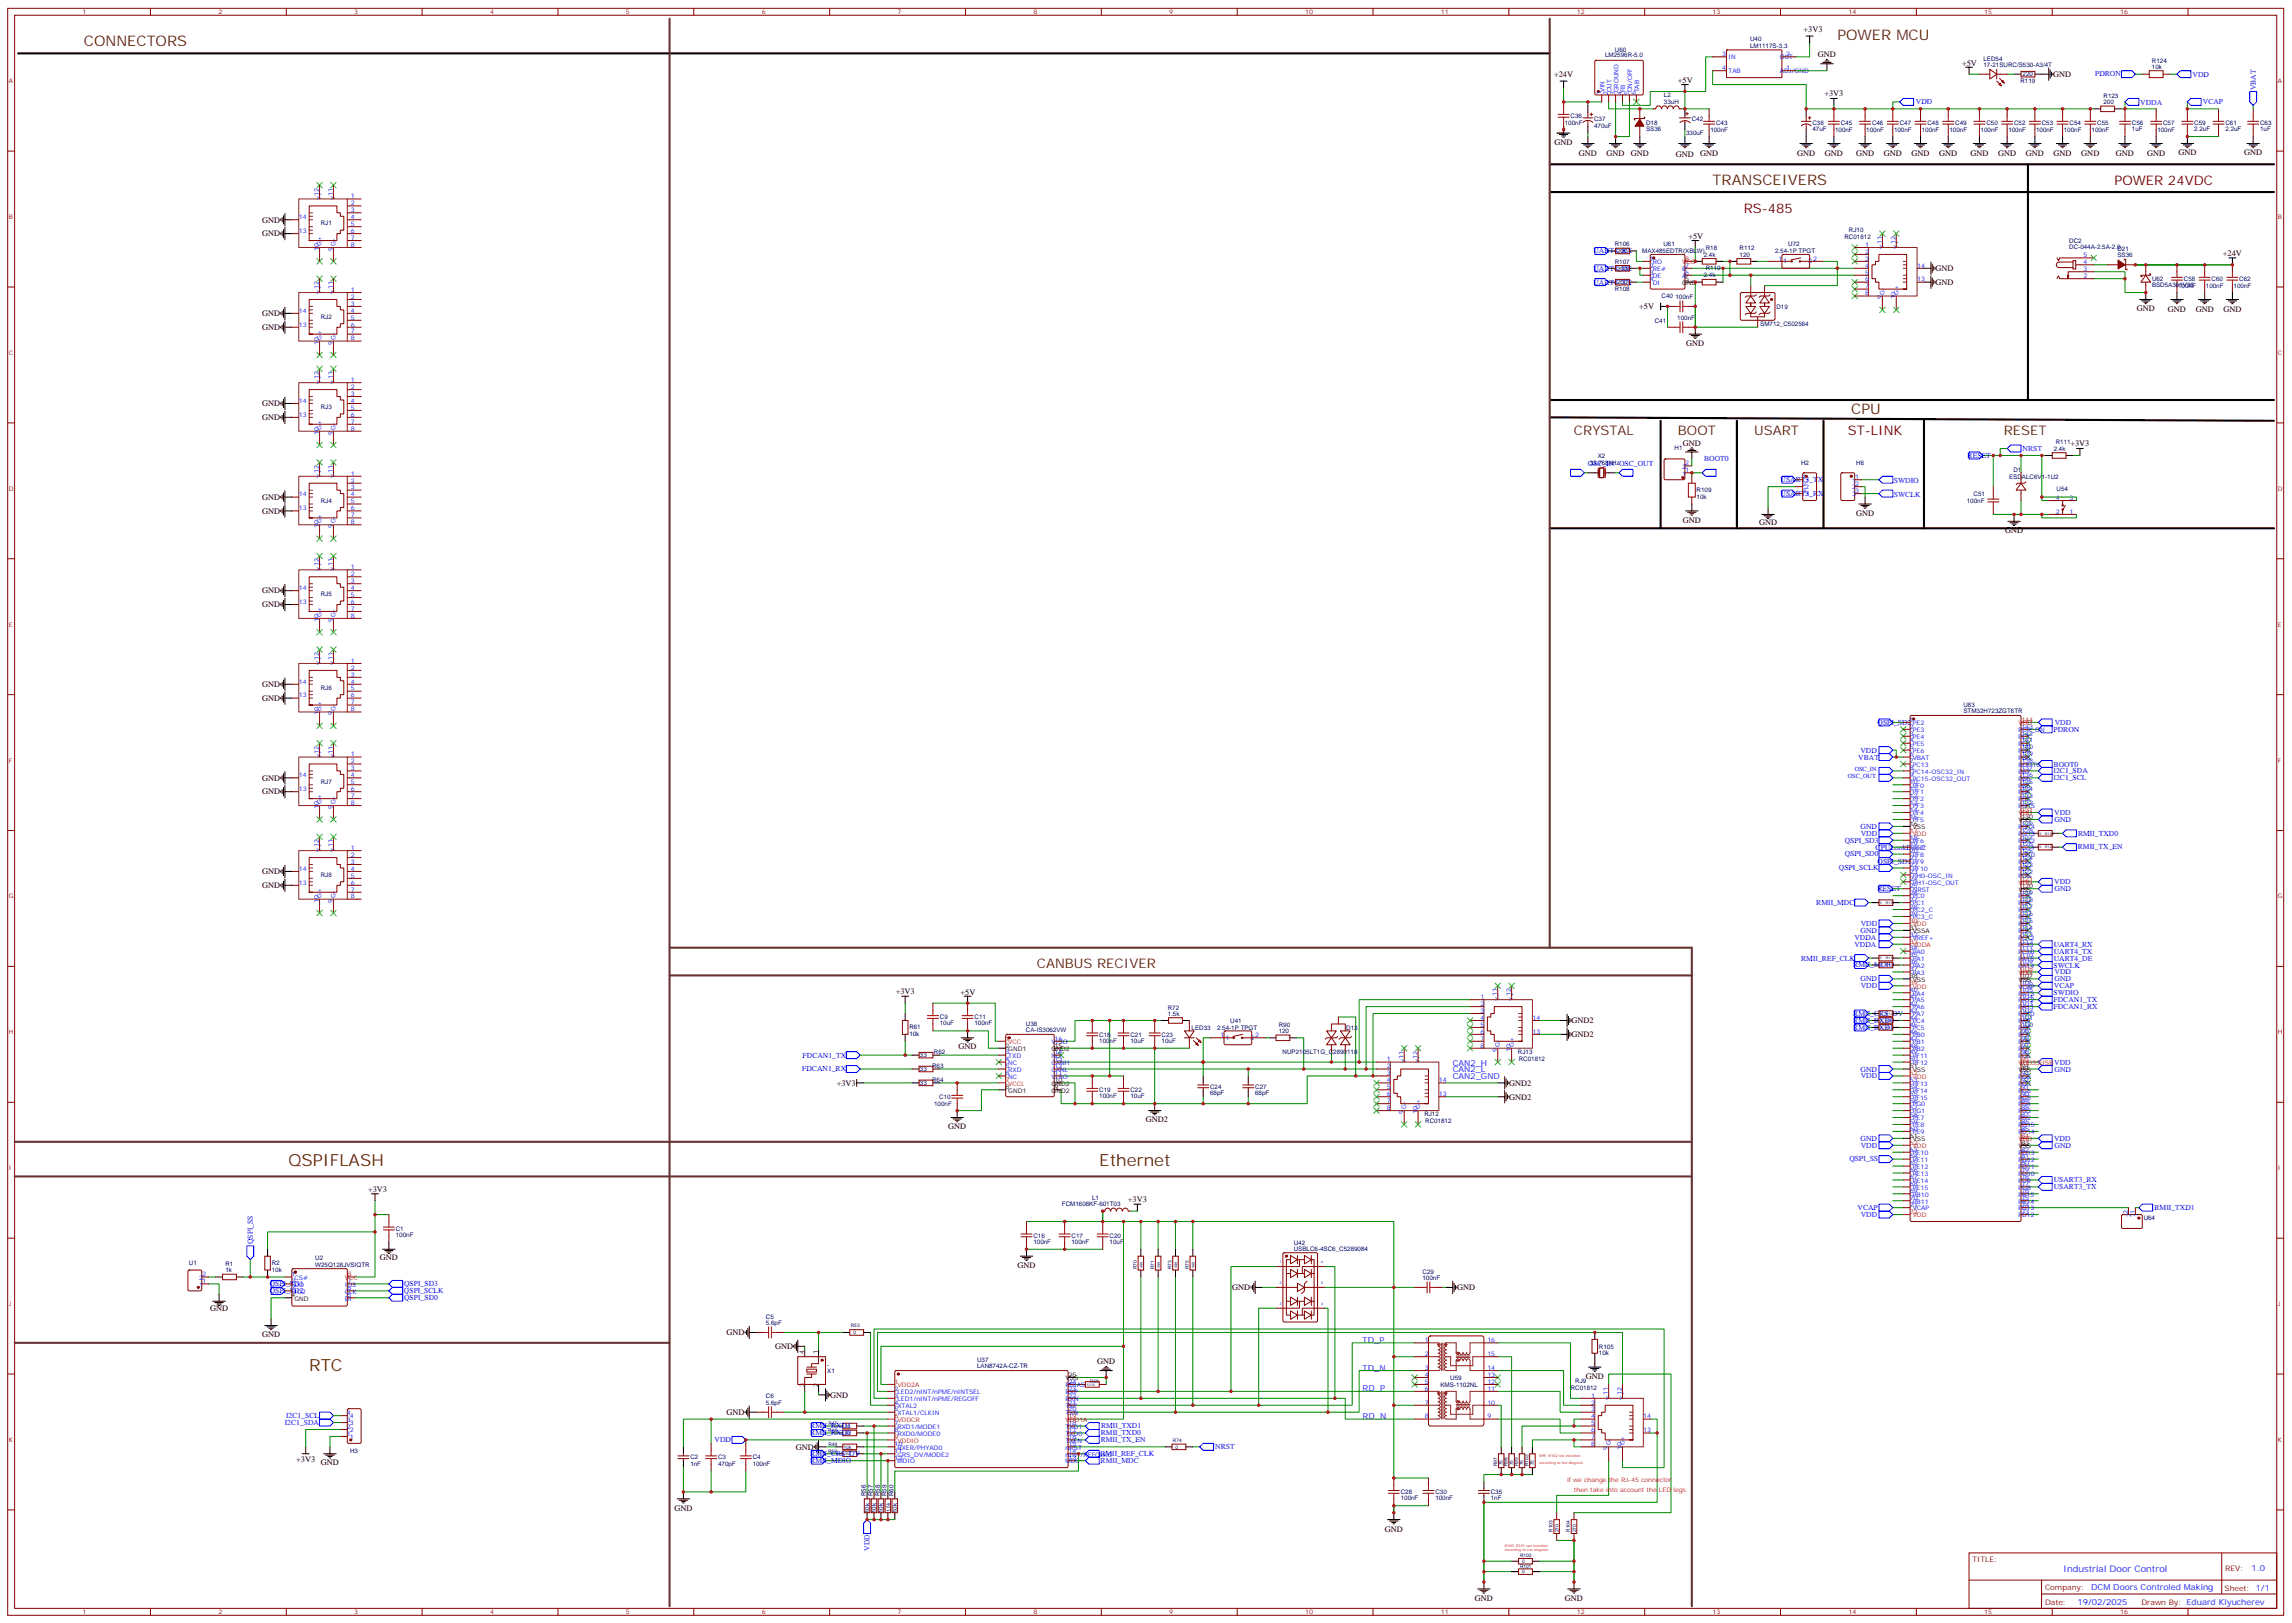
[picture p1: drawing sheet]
<svg xmlns="http://www.w3.org/2000/svg" width="1167mm" height="826mm" viewBox="0 0 1167 826" stroke-linecap="round" stroke-linejoin="round" font-family="sans-serif">
<defs><g id="words">
<g font-size="8.5" fill="#630">
<text x="147" y="593">QSPIFLASH</text>
<text x="560" y="593">Ethernet</text>
<text x="157" y="697">RTC</text>
</g>
<g font-size="7.4" fill="#630">
<text x="43" y="24">CONNECTORS</text>
<text x="935" y="20">POWER MCU</text>
<text x="872" y="94">TRANSCEIVERS</text>
<text x="942" y="211">CPU</text>
</g>
<g font-size="6.7" fill="#600">
<text x="1076" y="94">POWER 24VDC</text>
<text x="888" y="108">RS-485</text>
<text x="941" y="221">ST-LINK</text>
</g>
<g font-size="6.7" fill="#630">
<text x="801" y="221">CRYSTAL</text>
<text x="854" y="221">BOOT</text>
<text x="893" y="221">USART</text>
<text x="1020" y="221">RESET</text>
<text x="528" y="493">CANBUS RECIVER</text>
</g>
<text font-size="4.6" fill="#00f" x="1050" y="800">Industrial Door Control</text>
<g font-size="4.2">
<text x="918" y="16">+3V3</text>
<text x="925" y="29">GND</text>
<text x="999" y="34">+5V</text>
<text x="791" y="39">+24V</text>
<text x="1045" y="39">GND</text>
<text x="854" y="42">+5V</text>
<text x="929" y="49">+3V3</text>
<text x="791" y="74">GND</text>
<text x="804" y="79">GND</text>
<text x="818" y="79">GND</text>
<text x="830" y="79">GND</text>
<text x="853" y="80">GND</text>
<text x="865" y="79">GND</text>
<text x="915" y="79">GND</text>
<text x="929" y="79">GND</text>
<text x="945" y="79">GND</text>
<text x="959" y="79">GND</text>
<text x="973" y="79">GND</text>
<text x="987" y="79">GND</text>
<text x="1003" y="79">GND</text>
<text x="1017" y="79">GND</text>
<text x="1031" y="79">GND</text>
<text x="1045" y="79">GND</text>
<text x="1059" y="79">GND</text>
<text x="1077" y="79">GND</text>
<text x="1093" y="79">GND</text>
<text x="1109" y="79">GND</text>
<text x="1142" y="79">GND</text>
<text x="133" y="113">GND</text>
<text x="133" y="120">GND</text>
<text x="859" y="122">+5V</text>
<text x="1131" y="130">+24V</text>
<text x="985" y="138">GND</text>
<text x="985" y="145">GND</text>
<text x="133" y="161">GND</text>
<text x="834" y="157">+5V</text>
<text x="1088" y="158">GND</text>
<text x="1104" y="159">GND</text>
<text x="1118" y="159">GND</text>
<text x="1132" y="159">GND</text>
<text x="133" y="168">GND</text>
<text x="858" y="176">GND</text>
<text x="133" y="207">GND</text>
<text x="133" y="214">GND</text>
<text x="857" y="227">GND</text>
<text x="1054" y="227">+3V3</text>
<text x="133" y="254">GND</text>
<text x="133" y="261">GND</text>
<text x="945" y="263">GND</text>
<text x="857" y="266">GND</text>
<text x="895" y="267">GND</text>
<text x="1021" y="271">GND</text>
<text x="133" y="302">GND</text>
<text x="133" y="309">GND</text>
<text x="133" y="350">GND</text>
<text x="133" y="357">GND</text>
<text x="133" y="397">GND</text>
<text x="133" y="404">GND</text>
<text x="133" y="445">GND</text>
<text x="133" y="452">GND</text>
<text x="456" y="506">+3V3</text>
<text x="489" y="506">+5V</text>
<text x="800" y="521">GND2</text>
<text x="800" y="528">GND2</text>
<text x="488" y="534">GND</text>
<text x="426" y="552">+3V3</text>
<text x="768" y="552">GND2</text>
<text x="768" y="560">GND2</text>
<text x="483" y="574">GND</text>
<text x="583" y="571">GND2</text>
<text x="187" y="607">+3V3</text>
<text x="574" y="612">+3V3</text>
<text x="193" y="641">GND</text>
<text x="518" y="645">GND</text>
<text x="627" y="657">GND</text>
<text x="742" y="657">GND</text>
<text x="107" y="667">GND</text>
<text x="133" y="680">GND</text>
<text x="370" y="679">GND</text>
<text x="395" y="687">GND</text>
<text x="558" y="694">GND</text>
<text x="807" y="702">GND</text>
<text x="422" y="711">GND</text>
<text x="370" y="720">GND</text>
<text x="405" y="738">GND</text>
<text x="151" y="744">+3V3</text>
<text x="163" y="745">GND</text>
<text x="343" y="769">GND</text>
<text x="705" y="779">GND</text>
<text x="751" y="815">GND</text>
<text x="797" y="815">GND</text>
</g>
<g font-size="4.2" fill="#00f">
<text x="739" y="546">CAN2_L</text>
<text x="739" y="542">CAN2_H</text>
<text x="739" y="549">CAN2_GND</text>
<text x="694" y="683">TD_P</text>
<text x="694" y="697">TD_N</text>
<text x="694" y="708">RD_P</text>
<text x="694" y="722">RD_N</text>
<text x="1146" y="799">1.0</text>
<text x="1064" y="809">DCM Doors Controled Making</text>
<text x="1058" y="817">19/02/2025</text>
</g>
<g font-size="3.9" fill="#00f">
<text x="1066" y="39">PDRON</text>
<text x="1116" y="39">VDD</text>
<text x="1148" y="46" transform="rotate(-90 1148 46)">VBAT</text>
<text x="975" y="53">VDD</text>
<text x="1089" y="53">VDDA</text>
<text x="1121" y="53">VCAP</text>
<text x="811" y="129">UART4_RX</text>
<text x="811" y="138">UART4_DE</text>
<text x="811" y="145">UART4_TX</text>
<text x="1002" y="233">RESET</text>
<text x="1030" y="230">NRST</text>
<text x="808" y="237">OSC_IN OSC_OUT</text>
<text x="867" y="235">BOOT0</text>
<text x="906" y="245">USART3_TX</text>
<text x="964" y="246">SWDIO</text>
<text x="906" y="252">USART3_RX</text>
<text x="964" y="253">SWCLK</text>
<text x="956" y="369">QSPI_SD2</text>
<text x="1046" y="369">VDD</text>
<text x="1045" y="372">PDRON</text>
<text x="947" y="383">VDD</text>
<text x="946" y="386">VBAT</text>
<text x="1045" y="390">BOOT0</text>
<text x="1045" y="394">I2C1_SDA</text>
<text x="1045" y="397">I2C1_SCL</text>
<text x="1046" y="415">VDD</text>
<text x="1046" y="418">GND</text>
<text x="947" y="422">GND</text>
<text x="947" y="425">VDD</text>
<text x="1058" y="425">RMII_TXD0</text>
<text x="939" y="429">QSPI_SD3</text>
<text x="939" y="436">QSPI_SD0</text>
<text x="955" y="432">CPULookDoor2</text>
<text x="1058" y="432">RMII_TX_EN</text>
<text x="936" y="443">QSPI_SCLK</text>
<text x="956" y="439">QSPI_SD1</text>
<text x="956" y="453">RESET</text>
<text x="1046" y="450">VDD</text>
<text x="1046" y="454">GND</text>
<text x="925" y="461">RMII_MDC</text>
<text x="947" y="471">VDD</text>
<text x="944" y="478">VDDA</text>
<text x="947" y="475">GND</text>
<text x="944" y="482">VDDA</text>
<text x="1045" y="485">UART4_TX</text>
<text x="1045" y="482">UART4_RX</text>
<text x="917" y="489">RMII_REF_CLK</text>
<text x="1045" y="489">UART4_DE</text>
<text x="943" y="492">RMII_MDIO</text>
<text x="1045" y="492">SWCLK</text>
<text x="1046" y="496">VDD</text>
<text x="947" y="499">GND</text>
<text x="947" y="503">VDD</text>
<text x="1045" y="503">VCAP</text>
<text x="1046" y="499">GND</text>
<text x="1045" y="506">SWDIO</text>
<text x="1045" y="510">FDCAN1_TX</text>
<text x="1045" y="514">FDCAN1_RX</text>
<text x="943" y="521">RMII_RXD0</text>
<text x="943" y="517">RMII_CRS_DV</text>
<text x="943" y="524">RMII_RXD1</text>
<text x="409" y="538">FDCAN1_TX</text>
<text x="408" y="545">FDCAN1_RX</text>
<text x="947" y="545">GND</text>
<text x="1046" y="542">VDD</text>
<text x="1046" y="545">GND</text>
<text x="947" y="549">VDD</text>
<text x="947" y="581">GND</text>
<text x="1046" y="581">VDD</text>
<text x="947" y="584">VDD</text>
<text x="1046" y="584">GND</text>
<text x="941" y="591">QSPI_SS</text>
<text x="1045" y="602">USART3_RX</text>
<text x="1045" y="605">USART3_TX</text>
<text x="946" y="616">VCAP</text>
<text x="1097" y="616">RMII_TXD1</text>
<text x="947" y="619">VDD</text>
<text x="129" y="633" transform="rotate(-90 129 633)">QSPI_SS</text>
<text x="137" y="658">QSPI_SD2</text>
<text x="137" y="655">QSPI_SD1</text>
<text x="206" y="658">QSPI_SCLK</text>
<text x="206" y="655">QSPI_SD3</text>
<text x="206" y="662">QSPI_SD0</text>
<text x="145" y="725">I2C1_SDA</text>
<text x="146" y="722">I2C1_SCL</text>
<text x="412" y="727">RMII_RXD1</text>
<text x="412" y="730">RMII_RXD0</text>
<text x="560" y="730">RMII_TXD0</text>
<text x="560" y="727">RMII_TXD1</text>
<text x="364" y="734">VDD</text>
<text x="560" y="734">RMII_TX_EN</text>
<text x="619" y="738">NRST</text>
<text x="412" y="741">RMII_CRS_DV</text>
<text x="560" y="741">RMII_REF_CLK</text>
<text x="412" y="745">RMII_MDIO</text>
<text x="560" y="745">RMII_MDC</text>
<text x="443" y="789" transform="rotate(-90 443 789)">VDD</text>
</g>
<g font-size="3.9" fill="#800">
<text x="1004" y="795">TITLE:</text>
<text x="1133" y="799">REV:</text>
<text x="1041" y="809">Company:</text>
<text x="1132" y="810">Sheet: 1/1</text>
<text x="1041" y="817">Date:</text>
<text x="1090" y="817">Drawn By: Eduard Klyucherev</text>
</g>
<g font-size="3.2" fill="#800">
<text x="42" y="7">1</text>
<text x="111" y="7">2</text>
<text x="180" y="7">3</text>
<text x="249" y="7">4</text>
<text x="319" y="7">5</text>
<text x="388" y="7">6</text>
<text x="457" y="7">7</text>
<text x="526" y="7">8</text>
<text x="595" y="7">9</text>
<text x="664" y="7">10</text>
<text x="733" y="7">11</text>
<text x="803" y="7">12</text>
<text x="872" y="7">13</text>
<text x="941" y="7">14</text>
<text x="1010" y="7">15</text>
<text x="1079" y="7">16</text>
<text x="4" y="42">A</text>
<text x="1159" y="42">A</text>
<text x="4" y="111">B</text>
<text x="1159" y="111">B</text>
<text x="4" y="181">C</text>
<text x="1159" y="181">C</text>
<text x="4" y="250">D</text>
<text x="1159" y="250">D</text>
<text x="4" y="319">E</text>
<text x="1159" y="319">E</text>
<text x="4" y="388">F</text>
<text x="1159" y="388">F</text>
<text x="4" y="457">G</text>
<text x="1159" y="457">G</text>
<text x="4" y="526">H</text>
<text x="1159" y="526">H</text>
<text x="4" y="595">I</text>
<text x="1159" y="595">I</text>
<text x="4" y="665">J</text>
<text x="1159" y="665">J</text>
<text x="4" y="734">K</text>
<text x="1159" y="734">K</text>
<text x="42" y="821">1</text>
<text x="111" y="821">2</text>
<text x="180" y="821">3</text>
<text x="249" y="821">4</text>
<text x="319" y="821">5</text>
<text x="388" y="821">6</text>
<text x="457" y="821">7</text>
<text x="526" y="821">8</text>
<text x="595" y="821">9</text>
<text x="664" y="821">10</text>
<text x="733" y="821">11</text>
<text x="803" y="821">12</text>
<text x="872" y="821">13</text>
<text x="941" y="821">14</text>
<text x="1010" y="821">15</text>
<text x="1079" y="821">16</text>
</g>
<g font-size="3.2" fill="#000080">
<text x="891" y="21">U40</text>
<text x="817" y="29">LM2596R-5.0</text>
<text x="822" y="26">U60</text>
<text x="891" y="24">LM1117S-3.3</text>
<text x="1010" y="34">17-21SURC/S530-A3/4T</text>
<text x="1010" y="31">LED54</text>
<text x="1095" y="35">10k</text>
<text x="1095" y="32">R124</text>
<text x="1030" y="39">220</text>
<text x="1028" y="42">R119</text>
<text x="847" y="53">33uH</text>
<text x="847" y="50">L2</text>
<text x="1071" y="53">200</text>
<text x="1071" y="50">R123</text>
<text x="797" y="64">100nF</text>
<text x="799" y="60">C36</text>
<text x="811" y="65">470uF</text>
<text x="811" y="62">C37</text>
<text x="838" y="64">D18</text>
<text x="861" y="62">C42</text>
<text x="874" y="64">C43</text>
<text x="923" y="64">C38</text>
<text x="937" y="64">C45</text>
<text x="953" y="64">C46</text>
<text x="967" y="64">C47</text>
<text x="981" y="64">C48</text>
<text x="995" y="64">C49</text>
<text x="1011" y="64">C50</text>
<text x="1025" y="64">C52</text>
<text x="1039" y="64">C53</text>
<text x="1053" y="64">C54</text>
<text x="1068" y="64">C55</text>
<text x="1085" y="64">C56</text>
<text x="1101" y="64">C57</text>
<text x="1117" y="64">C59</text>
<text x="1133" y="64">C61</text>
<text x="1150" y="64">C63</text>
<text x="838" y="67">SS36</text>
<text x="858" y="69">330uF</text>
<text x="871" y="67">100nF</text>
<text x="923" y="67">47uF</text>
<text x="934" y="67">100nF</text>
<text x="950" y="67">100nF</text>
<text x="964" y="67">100nF</text>
<text x="978" y="67">100nF</text>
<text x="992" y="67">100nF</text>
<text x="1008" y="67">100nF</text>
<text x="1022" y="67">100nF</text>
<text x="1036" y="67">100nF</text>
<text x="1051" y="67">100nF</text>
<text x="1065" y="67">100nF</text>
<text x="1085" y="67">1uF</text>
<text x="1098" y="67">100nF</text>
<text x="1117" y="67">2.2uF</text>
<text x="1133" y="67">2.2uF</text>
<text x="1150" y="67">1uF</text>
<text x="163" y="115">RJ1</text>
<text x="941" y="118">RJ10</text>
<text x="822" y="125">R106</text>
<text x="847" y="125">U61</text>
<text x="910" y="125">U72</text>
<text x="939" y="122">RC01812</text>
<text x="1053" y="123">DC2</text>
<text x="823" y="129">200</text>
<text x="836" y="129">MAX485EDTR(XBLW)</text>
<text x="867" y="131">2.4k</text>
<text x="868" y="127">R18</text>
<text x="886" y="131">120</text>
<text x="886" y="127">R112</text>
<text x="904" y="129">2.54-1P TPGT</text>
<text x="1053" y="127">DC-044A-2.5A-2.0</text>
<text x="1078" y="131">SS36</text>
<text x="1078" y="128">D21</text>
<text x="822" y="134">R107</text>
<text x="823" y="138">200</text>
<text x="868" y="138">R110</text>
<text x="867" y="141">2.4k</text>
<text x="1095" y="143">U62</text>
<text x="1112" y="143">C58</text>
<text x="1126" y="143">C60</text>
<text x="1140" y="143">C62</text>
<text x="822" y="148">R108</text>
<text x="823" y="145">200</text>
<text x="1095" y="146">BSD5A361V35</text>
<text x="1109" y="146">100nF</text>
<text x="1123" y="146">100nF</text>
<text x="1137" y="146">100nF</text>
<text x="846" y="152">C40</text>
<text x="853" y="152">100nF</text>
<text x="904" y="157">D19</text>
<text x="163" y="162">RJ2</text>
<text x="842" y="164">C41</text>
<text x="854" y="163">100nF</text>
<text x="896" y="166">SM712_C502564</text>
<text x="163" y="208">RJ3</text>
<text x="1046" y="226">R111</text>
<text x="813" y="233">X2</text>
<text x="852" y="229">H1</text>
<text x="1045" y="229">2.4k</text>
<text x="809" y="236">32.768kHz</text>
<text x="917" y="237">H2</text>
<text x="945" y="237">H6</text>
<text x="1025" y="240">D1</text>
<text x="1023" y="244">ESDALC6V1-1U2</text>
<text x="864" y="251">R109</text>
<text x="1047" y="250">U54</text>
<text x="163" y="256">RJ4</text>
<text x="864" y="254">10k</text>
<text x="1001" y="256">100nF</text>
<text x="1005" y="252">C51</text>
<text x="163" y="303">RJ5</text>
<text x="163" y="351">RJ6</text>
<text x="999" y="360">U83</text>
<text x="999" y="363">STM32H723ZGT6TR</text>
<text x="163" y="399">RJ7</text>
<text x="163" y="446">RJ8</text>
<text x="594" y="514">R72</text>
<text x="478" y="522">10uF</text>
<text x="478" y="519">C9</text>
<text x="496" y="522">100nF</text>
<text x="496" y="519">C11</text>
<text x="522" y="522">U38</text>
<text x="594" y="517">1.5k</text>
<text x="626" y="520">U41</text>
<text x="463" y="527">10k</text>
<text x="463" y="524">R61</text>
<text x="522" y="525">CA-IS3062VW</text>
<text x="560" y="527">C18</text>
<text x="575" y="527">C21</text>
<text x="591" y="527">C23</text>
<text x="607" y="524">LED33</text>
<text x="620" y="524">2.54-1P TPGT</text>
<text x="651" y="526">120</text>
<text x="651" y="523">R90</text>
<text x="685" y="524">D13</text>
<text x="560" y="531">100nF</text>
<text x="575" y="531">10uF</text>
<text x="591" y="531">10uF</text>
<text x="468" y="538">33</text>
<text x="475" y="536">R62</text>
<text x="653" y="536">NUP2105LT1G_C2890118</text>
<text x="773" y="536">RJ13</text>
<text x="773" y="540">RC01812</text>
<text x="468" y="545">33</text>
<text x="474" y="543">R63</text>
<text x="474" y="550">R64</text>
<text x="468" y="552">33</text>
<text x="560" y="556">C19</text>
<text x="575" y="556">C22</text>
<text x="616" y="557">68pF</text>
<text x="616" y="554">C24</text>
<text x="639" y="557">68pF</text>
<text x="639" y="554">C27</text>
<text x="475" y="563">100nF</text>
<text x="478" y="559">C10</text>
<text x="560" y="559">100nF</text>
<text x="575" y="559">10uF</text>
<text x="725" y="568">RJ12</text>
<text x="725" y="572">RC01812</text>
<text x="556" y="610">L1</text>
<text x="541" y="614">FCM1608KF-601T03</text>
<text x="1091" y="621">U64</text>
<text x="201" y="629">100nF</text>
<text x="201" y="626">C1</text>
<text x="526" y="630">C16</text>
<text x="545" y="630">C17</text>
<text x="565" y="630">C20</text>
<text x="526" y="633">100nF</text>
<text x="545" y="633">100nF</text>
<text x="565" y="633">10uF</text>
<text x="659" y="633">U42</text>
<text x="160" y="641">U2</text>
<text x="659" y="636">USBLC6-4SC6_C5289084</text>
<text x="96" y="644">U1</text>
<text x="115" y="647">1k</text>
<text x="115" y="644">R1</text>
<text x="138" y="647">10k</text>
<text x="138" y="644">R2</text>
<text x="160" y="645">W25Q128JVSIQTR</text>
<text x="724" y="651">100nF</text>
<text x="724" y="648">C29</text>
<text x="390" y="671">C5</text>
<text x="390" y="674">5.6pF</text>
<text x="814" y="689">10k</text>
<text x="814" y="686">R105</text>
<text x="421" y="696">-</text>
<text x="497" y="693">U37</text>
<text x="421" y="699">X1</text>
<text x="497" y="696">LAN8742A-CZ-TR</text>
<text x="733" y="706">KMS-1102NL</text>
<text x="738" y="702">U59</text>
<text x="800" y="707">RC01812</text>
<text x="802" y="704">RJ9</text>
<text x="390" y="712">C6</text>
<text x="390" y="715">5.6pF</text>
<text x="178" y="739">H3</text>
<text x="351" y="743">C2</text>
<text x="366" y="743">C3</text>
<text x="383" y="743">C4</text>
<text x="351" y="746">1nF</text>
<text x="366" y="746">470pF</text>
<text x="383" y="746">100nF</text>
<text x="441" y="761" transform="rotate(-90 441 761)">R56</text>
<text x="444" y="761" transform="rotate(-90 444 761)">R57</text>
<text x="448" y="761" transform="rotate(-90 448 761)">R58</text>
<text x="451" y="761" transform="rotate(-90 451 761)">R59</text>
<text x="455" y="761" transform="rotate(-90 455 761)">R60</text>
<text x="713" y="760">C28</text>
<text x="731" y="760">C30</text>
<text x="759" y="760">C35</text>
<text x="713" y="763">100nF</text>
<text x="731" y="763">100nF</text>
<text x="759" y="763">1nF</text>
<text x="443" y="770" transform="rotate(-90 443 770)">10k</text>
<text x="446" y="770" transform="rotate(-90 446 770)">10k</text>
<text x="450" y="770" transform="rotate(-90 450 770)">10k</text>
<text x="457" y="770" transform="rotate(-90 457 770)">10k</text>
</g>
<g font-size="3.2" fill="#00f">
<text x="877" y="29">3</text>
<text x="880" y="30">IN</text>
<text x="906" y="30">OUT</text>
<text x="909" y="29">2</text>
<text x="877" y="36">4</text>
<text x="909" y="36">1</text>
<text x="880" y="37">TAB</text>
<text x="906" y="37">ADJ/GND</text>
<text x="817" y="47" transform="rotate(-90 817 47)">VIN</text>
<text x="820" y="47" transform="rotate(-90 820 47)">OUT</text>
<text x="824" y="47" transform="rotate(-90 824 47)">GROUND</text>
<text x="827" y="47" transform="rotate(-90 827 47)">FB</text>
<text x="831" y="47" transform="rotate(-90 831 47)">ON/OFF</text>
<text x="834" y="47" transform="rotate(-90 834 47)">TAB</text>
<text x="815" y="49" transform="rotate(-90 815 49)">1</text>
<text x="818" y="49" transform="rotate(-90 818 49)">2</text>
<text x="822" y="49" transform="rotate(-90 822 49)">3</text>
<text x="826" y="49" transform="rotate(-90 826 49)">4</text>
<text x="829" y="49" transform="rotate(-90 829 49)">5</text>
<text x="833" y="49" transform="rotate(-90 833 49)">6</text>
<text x="162" y="99" transform="rotate(-90 162 99)">12</text>
<text x="164" y="102" transform="rotate(-90 164 102)">Y+</text>
<text x="169" y="99" transform="rotate(-90 169 99)">11</text>
<text x="171" y="102" transform="rotate(-90 171 102)">Y-</text>
<text x="179" y="101">1</text>
<text x="179" y="104">2</text>
<text x="179" y="108">3</text>
<text x="152" y="111">14</text>
<text x="179" y="111">4</text>
<text x="152" y="119">13</text>
<text x="179" y="115">5</text>
<text x="179" y="119">6</text>
<text x="164" y="125" transform="rotate(-90 164 125)">G+</text>
<text x="171" y="125" transform="rotate(-90 171 125)">G-</text>
<text x="179" y="126">8</text>
<text x="179" y="122">7</text>
<text x="949" y="126">1</text>
<text x="958" y="124" transform="rotate(-90 958 124)">11</text>
<text x="965" y="124" transform="rotate(-90 965 124)">12</text>
<text x="162" y="128" transform="rotate(-90 162 128)">10</text>
<text x="169" y="128" transform="rotate(-90 169 128)">9</text>
<text x="949" y="129">2</text>
<text x="959" y="127" transform="rotate(-90 959 127)">Y-</text>
<text x="966" y="127" transform="rotate(-90 966 127)">Y+</text>
<text x="1060" y="131">5</text>
<text x="840" y="133">1</text>
<text x="840" y="136">2</text>
<text x="841" y="134">RO</text>
<text x="841" y="138">RE#</text>
<text x="856" y="138">B</text>
<text x="858" y="136">7</text>
<text x="905" y="133">1</text>
<text x="908" y="134">1</text>
<text x="920" y="134">2</text>
<text x="923" y="133">2</text>
<text x="949" y="133">3</text>
<text x="949" y="136">4</text>
<text x="976" y="136">14</text>
<text x="1060" y="134">4</text>
<text x="1060" y="138">3</text>
<text x="840" y="140">3</text>
<text x="840" y="143">4</text>
<text x="841" y="141">DE</text>
<text x="856" y="141">A</text>
<text x="858" y="140">6</text>
<text x="949" y="140">5</text>
<text x="949" y="143">6</text>
<text x="976" y="143">13</text>
<text x="1060" y="141">2</text>
<text x="162" y="147" transform="rotate(-90 162 147)">12</text>
<text x="164" y="150" transform="rotate(-90 164 150)">Y+</text>
<text x="169" y="147" transform="rotate(-90 169 147)">11</text>
<text x="171" y="150" transform="rotate(-90 171 150)">Y-</text>
<text x="179" y="149">1</text>
<text x="841" y="145">DI</text>
<text x="949" y="147">7</text>
<text x="959" y="150" transform="rotate(-90 959 150)">G-</text>
<text x="966" y="150" transform="rotate(-90 966 150)">G+</text>
<text x="179" y="152">2</text>
<text x="179" y="156">3</text>
<text x="949" y="150">8</text>
<text x="958" y="152" transform="rotate(-90 958 152)">9</text>
<text x="965" y="152" transform="rotate(-90 965 152)">10</text>
<text x="152" y="159">14</text>
<text x="179" y="159">4</text>
<text x="152" y="166">13</text>
<text x="179" y="163">5</text>
<text x="179" y="166">6</text>
<text x="164" y="173" transform="rotate(-90 164 173)">G+</text>
<text x="171" y="173" transform="rotate(-90 171 173)">G-</text>
<text x="179" y="173">8</text>
<text x="179" y="170">7</text>
<text x="162" y="175" transform="rotate(-90 162 175)">10</text>
<text x="169" y="175" transform="rotate(-90 169 175)">9</text>
<text x="162" y="193" transform="rotate(-90 162 193)">12</text>
<text x="164" y="195" transform="rotate(-90 164 195)">Y+</text>
<text x="169" y="193" transform="rotate(-90 169 193)">11</text>
<text x="171" y="195" transform="rotate(-90 171 195)">Y-</text>
<text x="179" y="194">1</text>
<text x="179" y="198">2</text>
<text x="179" y="201">3</text>
<text x="152" y="205">14</text>
<text x="179" y="205">4</text>
<text x="179" y="208">5</text>
<text x="152" y="212">13</text>
<text x="179" y="216">7</text>
<text x="179" y="212">6</text>
<text x="162" y="221" transform="rotate(-90 162 221)">10</text>
<text x="164" y="219" transform="rotate(-90 164 219)">G+</text>
<text x="169" y="221" transform="rotate(-90 169 221)">9</text>
<text x="171" y="219" transform="rotate(-90 171 219)">G-</text>
<text x="179" y="219">8</text>
<text x="856" y="238">2</text>
<text x="858" y="237">2</text>
<text x="162" y="241" transform="rotate(-90 162 241)">12</text>
<text x="164" y="243" transform="rotate(-90 164 243)">Y+</text>
<text x="169" y="241" transform="rotate(-90 169 241)">11</text>
<text x="171" y="243" transform="rotate(-90 171 243)">Y-</text>
<text x="179" y="242">1</text>
<text x="179" y="246">2</text>
<text x="856" y="242">1</text>
<text x="858" y="240">1</text>
<text x="917" y="244">1</text>
<text x="919" y="246">1</text>
<text x="943" y="246">1</text>
<text x="944" y="244">1</text>
<text x="179" y="249">3</text>
<text x="917" y="247">2</text>
<text x="917" y="251">3</text>
<text x="919" y="249">2</text>
<text x="943" y="249">2</text>
<text x="944" y="247">2</text>
<text x="944" y="251">3</text>
<text x="152" y="253">14</text>
<text x="179" y="253">4</text>
<text x="179" y="256">5</text>
<text x="919" y="253">3</text>
<text x="943" y="253">3</text>
<text x="1046" y="254">4</text>
<text x="1053" y="254">3</text>
<text x="152" y="260">13</text>
<text x="179" y="263">7</text>
<text x="179" y="260">6</text>
<text x="1046" y="261">2</text>
<text x="1053" y="261">1</text>
<text x="162" y="269" transform="rotate(-90 162 269)">10</text>
<text x="164" y="266" transform="rotate(-90 164 266)">G+</text>
<text x="169" y="269" transform="rotate(-90 169 269)">9</text>
<text x="171" y="266" transform="rotate(-90 171 266)">G-</text>
<text x="179" y="267">8</text>
<text x="162" y="288" transform="rotate(-90 162 288)">12</text>
<text x="164" y="291" transform="rotate(-90 164 291)">Y+</text>
<text x="169" y="288" transform="rotate(-90 169 288)">11</text>
<text x="171" y="291" transform="rotate(-90 171 291)">Y-</text>
<text x="179" y="290">1</text>
<text x="179" y="293">2</text>
<text x="179" y="297">3</text>
<text x="152" y="300">14</text>
<text x="179" y="300">4</text>
<text x="179" y="304">5</text>
<text x="152" y="307">13</text>
<text x="179" y="311">7</text>
<text x="179" y="307">6</text>
<text x="162" y="316" transform="rotate(-90 162 316)">10</text>
<text x="164" y="314" transform="rotate(-90 164 314)">G+</text>
<text x="169" y="316" transform="rotate(-90 169 316)">9</text>
<text x="171" y="314" transform="rotate(-90 171 314)">G-</text>
<text x="179" y="314">8</text>
<text x="162" y="336" transform="rotate(-90 162 336)">12</text>
<text x="169" y="336" transform="rotate(-90 169 336)">11</text>
<text x="164" y="338" transform="rotate(-90 164 338)">Y+</text>
<text x="171" y="338" transform="rotate(-90 171 338)">Y-</text>
<text x="179" y="337">1</text>
<text x="179" y="341">2</text>
<text x="152" y="348">14</text>
<text x="179" y="344">3</text>
<text x="179" y="348">4</text>
<text x="179" y="351">5</text>
<text x="152" y="355">13</text>
<text x="179" y="358">7</text>
<text x="179" y="355">6</text>
<text x="162" y="364" transform="rotate(-90 162 364)">10</text>
<text x="164" y="362" transform="rotate(-90 164 362)">G+</text>
<text x="169" y="364" transform="rotate(-90 169 364)">9</text>
<text x="171" y="362" transform="rotate(-90 171 362)">G-</text>
<text x="179" y="362">8</text>
<text x="972" y="367">1</text>
<text x="972" y="371">2</text>
<text x="974" y="369">PE2</text>
<text x="1029" y="371">143</text>
<text x="972" y="374">3</text>
<text x="972" y="378">4</text>
<text x="974" y="373">PE3</text>
<text x="974" y="376">PE4</text>
<text x="1027" y="376">PE1</text>
<text x="1027" y="373">PDR_ON</text>
<text x="1029" y="378">141</text>
<text x="1029" y="374">142</text>
<text x="162" y="383" transform="rotate(-90 162 383)">12</text>
<text x="169" y="383" transform="rotate(-90 169 383)">11</text>
<text x="972" y="381">5</text>
<text x="974" y="380">PE5</text>
<text x="974" y="383">PE6</text>
<text x="1027" y="383">PB9</text>
<text x="1027" y="380">PE0</text>
<text x="1029" y="381">140</text>
<text x="164" y="386" transform="rotate(-90 164 386)">Y+</text>
<text x="171" y="386" transform="rotate(-90 171 386)">Y-</text>
<text x="179" y="385">1</text>
<text x="179" y="388">2</text>
<text x="972" y="385">6</text>
<text x="972" y="388">7</text>
<text x="974" y="387">VBAT</text>
<text x="1027" y="387">PB8</text>
<text x="1029" y="388">138</text>
<text x="1029" y="385">139</text>
<text x="152" y="395">14</text>
<text x="179" y="392">3</text>
<text x="179" y="395">4</text>
<text x="941" y="396">OSC_OUT</text>
<text x="944" y="392">OSC_IN</text>
<text x="972" y="392">8</text>
<text x="972" y="395">9</text>
<text x="974" y="390">PC13</text>
<text x="974" y="394">PC14-OSC32_IN</text>
<text x="1027" y="394">PB7</text>
<text x="1027" y="390">BOOT0</text>
<text x="1029" y="395">136</text>
<text x="1029" y="392">137</text>
<text x="179" y="399">5</text>
<text x="972" y="399">10</text>
<text x="974" y="397">PC15-OSC32_OUT</text>
<text x="974" y="401">PF0</text>
<text x="1027" y="401">PB5</text>
<text x="1027" y="397">PB6</text>
<text x="1029" y="399">135</text>
<text x="152" y="403">13</text>
<text x="179" y="406">7</text>
<text x="179" y="403">6</text>
<text x="972" y="403">11</text>
<text x="972" y="406">12</text>
<text x="974" y="404">PF1</text>
<text x="974" y="408">PF2</text>
<text x="1027" y="408">PB3</text>
<text x="1027" y="404">PB4</text>
<text x="1029" y="406">133</text>
<text x="1029" y="403">134</text>
<text x="162" y="412" transform="rotate(-90 162 412)">10</text>
<text x="164" y="409" transform="rotate(-90 164 409)">G+</text>
<text x="169" y="412" transform="rotate(-90 169 412)">9</text>
<text x="171" y="409" transform="rotate(-90 171 409)">G-</text>
<text x="179" y="410">8</text>
<text x="972" y="410">13</text>
<text x="972" y="413">14</text>
<text x="974" y="411">PF3</text>
<text x="1027" y="411">PG15</text>
<text x="1029" y="410">132</text>
<text x="972" y="417">15</text>
<text x="974" y="415">PF4</text>
<text x="974" y="418">PF5</text>
<text x="1027" y="425">PG13</text>
<text x="1027" y="422">PG14</text>
<text x="1029" y="424">128</text>
<text x="1029" y="420">129</text>
<text x="162" y="431" transform="rotate(-90 162 431)">12</text>
<text x="169" y="431" transform="rotate(-90 169 431)">11</text>
<text x="972" y="427">18</text>
<text x="972" y="431">19</text>
<text x="974" y="429">PF6</text>
<text x="1027" y="429">PG12</text>
<text x="1029" y="431">126</text>
<text x="1029" y="427">127</text>
<text x="164" y="434" transform="rotate(-90 164 434)">Y+</text>
<text x="171" y="434" transform="rotate(-90 171 434)">Y-</text>
<text x="179" y="433">1</text>
<text x="179" y="436">2</text>
<text x="972" y="434">20</text>
<text x="972" y="438">21</text>
<text x="974" y="433">PF7</text>
<text x="974" y="436">PF8</text>
<text x="1027" y="436">PG10</text>
<text x="1027" y="433">PG11</text>
<text x="1029" y="438">124</text>
<text x="1029" y="434">125</text>
<text x="152" y="443">14</text>
<text x="179" y="440">3</text>
<text x="179" y="443">4</text>
<text x="972" y="441">22</text>
<text x="974" y="440">PF9</text>
<text x="974" y="443">PF10</text>
<text x="1027" y="443">PD7</text>
<text x="1027" y="440">PG9</text>
<text x="1029" y="441">123</text>
<text x="179" y="447">5</text>
<text x="972" y="445">23</text>
<text x="972" y="448">24</text>
<text x="974" y="447">PH0-OSC_IN</text>
<text x="1027" y="447">PD6</text>
<text x="1029" y="445">122</text>
<text x="152" y="450">13</text>
<text x="179" y="454">7</text>
<text x="179" y="450">6</text>
<text x="972" y="452">25</text>
<text x="972" y="455">26</text>
<text x="974" y="450">PH1-OSC_OUT</text>
<text x="974" y="454">NRST</text>
<text x="1029" y="455">119</text>
<text x="162" y="459" transform="rotate(-90 162 459)">10</text>
<text x="164" y="457" transform="rotate(-90 164 457)">G+</text>
<text x="169" y="459" transform="rotate(-90 169 459)">9</text>
<text x="171" y="457" transform="rotate(-90 171 457)">G-</text>
<text x="179" y="457">8</text>
<text x="972" y="459">27</text>
<text x="974" y="457">PC0</text>
<text x="974" y="461">PC1</text>
<text x="1027" y="461">PD4</text>
<text x="1027" y="457">PD5</text>
<text x="1029" y="459">118</text>
<text x="972" y="462">28</text>
<text x="972" y="466">29</text>
<text x="974" y="464">PC2_C</text>
<text x="974" y="468">PC3_C</text>
<text x="1027" y="468">PD2</text>
<text x="1027" y="464">PD3</text>
<text x="1029" y="466">116</text>
<text x="1029" y="462">117</text>
<text x="1027" y="471">PD1</text>
<text x="1029" y="473">114</text>
<text x="1029" y="470">115</text>
<text x="972" y="477">32</text>
<text x="974" y="478">VREF+</text>
<text x="1027" y="478">PC12</text>
<text x="1027" y="475">PD0</text>
<text x="1029" y="477">113</text>
<text x="972" y="484">34</text>
<text x="974" y="485">PA0</text>
<text x="1027" y="485">PC10</text>
<text x="1027" y="482">PC11</text>
<text x="1029" y="484">111</text>
<text x="1029" y="480">112</text>
<text x="972" y="487">35</text>
<text x="972" y="491">36</text>
<text x="974" y="489">PA1</text>
<text x="1027" y="489">PA15</text>
<text x="1029" y="491">109</text>
<text x="1029" y="487">110</text>
<text x="972" y="494">37</text>
<text x="974" y="492">PA2</text>
<text x="974" y="496">PA3</text>
<text x="1027" y="492">PA14</text>
<text x="1027" y="503">VCAP</text>
<text x="1029" y="501">106</text>
<text x="754" y="508">1</text>
<text x="762" y="507" transform="rotate(-90 762 507)">11</text>
<text x="763" y="509" transform="rotate(-90 763 509)">Y-</text>
<text x="769" y="507" transform="rotate(-90 769 507)">12</text>
<text x="771" y="509" transform="rotate(-90 771 509)">Y+</text>
<text x="972" y="505">40</text>
<text x="972" y="508">41</text>
<text x="974" y="507">PA4</text>
<text x="1027" y="507">PA13</text>
<text x="1029" y="508">104</text>
<text x="1029" y="505">105</text>
<text x="754" y="512">2</text>
<text x="754" y="515">3</text>
<text x="972" y="512">42</text>
<text x="972" y="515">43</text>
<text x="974" y="510">PA5</text>
<text x="974" y="514">PA6</text>
<text x="1027" y="514">PA11</text>
<text x="1027" y="510">PA12</text>
<text x="1029" y="515">102</text>
<text x="1029" y="512">103</text>
<text x="754" y="519">4</text>
<text x="780" y="519">14</text>
<text x="972" y="519">44</text>
<text x="974" y="517">PA7</text>
<text x="974" y="521">PC4</text>
<text x="1027" y="521">PA9</text>
<text x="1027" y="517">PA10</text>
<text x="1029" y="519">101</text>
<text x="621" y="528">1</text>
<text x="639" y="528">2</text>
<text x="754" y="522">5</text>
<text x="754" y="526">6</text>
<text x="780" y="526">13</text>
<text x="972" y="522">45</text>
<text x="972" y="526">46</text>
<text x="974" y="524">PC5</text>
<text x="974" y="528">PB0</text>
<text x="1027" y="528">PC9</text>
<text x="1027" y="524">PA8</text>
<text x="1029" y="526">99</text>
<text x="1029" y="522">100</text>
<text x="535" y="531">VISO</text>
<text x="537" y="530">16</text>
<text x="624" y="529">1</text>
<text x="636" y="529">2</text>
<text x="754" y="533">8</text>
<text x="754" y="530">7</text>
<text x="763" y="533" transform="rotate(-90 763 533)">G-</text>
<text x="771" y="533" transform="rotate(-90 771 533)">G+</text>
<text x="972" y="530">47</text>
<text x="972" y="533">48</text>
<text x="974" y="531">PB1</text>
<text x="1027" y="531">PC8</text>
<text x="1029" y="533">97</text>
<text x="1029" y="530">98</text>
<text x="512" y="537">3</text>
<text x="513" y="538">TXD</text>
<text x="535" y="538">NC</text>
<text x="537" y="537">14</text>
<text x="714" y="539" transform="rotate(-90 714 539)">11</text>
<text x="721" y="539" transform="rotate(-90 721 539)">12</text>
<text x="762" y="535" transform="rotate(-90 762 535)">9</text>
<text x="769" y="535" transform="rotate(-90 769 535)">10</text>
<text x="972" y="537">49</text>
<text x="974" y="535">PB2</text>
<text x="974" y="538">PF11</text>
<text x="1027" y="538">PC6</text>
<text x="1027" y="535">PC7</text>
<text x="1029" y="537">96</text>
<text x="512" y="540">4</text>
<text x="512" y="544">5</text>
<text x="513" y="542">NC</text>
<text x="513" y="545">RXD</text>
<text x="535" y="545">CANL</text>
<text x="535" y="542">CANH</text>
<text x="537" y="544">12</text>
<text x="537" y="540">13</text>
<text x="706" y="540">1</text>
<text x="706" y="544">2</text>
<text x="716" y="541" transform="rotate(-90 716 541)">Y-</text>
<text x="723" y="541" transform="rotate(-90 723 541)">Y+</text>
<text x="972" y="540">50</text>
<text x="974" y="542">PF12</text>
<text x="512" y="547">6</text>
<text x="513" y="549">NC</text>
<text x="535" y="549">VISO</text>
<text x="537" y="547">11</text>
<text x="706" y="547">3</text>
<text x="706" y="551">4</text>
<text x="732" y="551">14</text>
<text x="972" y="551">53</text>
<text x="1027" y="549">PG8</text>
<text x="1029" y="551">92</text>
<text x="1029" y="547">93</text>
<text x="706" y="554">5</text>
<text x="706" y="558">6</text>
<text x="732" y="558">13</text>
<text x="972" y="554">54</text>
<text x="972" y="558">55</text>
<text x="974" y="552">PF13</text>
<text x="974" y="556">PF14</text>
<text x="1027" y="556">PG6</text>
<text x="1027" y="552">PG7</text>
<text x="1029" y="558">90</text>
<text x="1029" y="554">91</text>
<text x="706" y="561">7</text>
<text x="972" y="561">56</text>
<text x="974" y="560">PF15</text>
<text x="974" y="563">PG0</text>
<text x="1027" y="563">PG4</text>
<text x="1027" y="560">PG5</text>
<text x="1029" y="561">89</text>
<text x="706" y="565">8</text>
<text x="714" y="567" transform="rotate(-90 714 567)">9</text>
<text x="716" y="564" transform="rotate(-90 716 564)">G-</text>
<text x="721" y="567" transform="rotate(-90 721 567)">10</text>
<text x="723" y="564" transform="rotate(-90 723 564)">G+</text>
<text x="972" y="565">57</text>
<text x="972" y="568">58</text>
<text x="974" y="567">PG1</text>
<text x="1027" y="567">PG3</text>
<text x="1029" y="568">87</text>
<text x="1029" y="565">88</text>
<text x="972" y="572">59</text>
<text x="972" y="575">60</text>
<text x="974" y="570">PE7</text>
<text x="974" y="574">PE8</text>
<text x="1027" y="574">PD15</text>
<text x="1027" y="570">PG2</text>
<text x="1029" y="575">85</text>
<text x="1029" y="572">86</text>
<text x="974" y="577">PE9</text>
<text x="1027" y="577">PD14</text>
<text x="972" y="586">63</text>
<text x="974" y="588">PE10</text>
<text x="1027" y="588">PD13</text>
<text x="1029" y="586">82</text>
<text x="972" y="589">64</text>
<text x="972" y="593">65</text>
<text x="974" y="591">PE11</text>
<text x="1027" y="591">PD12</text>
<text x="1029" y="593">80</text>
<text x="1029" y="589">81</text>
<text x="972" y="597">66</text>
<text x="974" y="595">PE12</text>
<text x="974" y="598">PE13</text>
<text x="1027" y="598">PD10</text>
<text x="1027" y="595">PD11</text>
<text x="1029" y="597">79</text>
<text x="972" y="600">67</text>
<text x="972" y="604">68</text>
<text x="974" y="602">PE14</text>
<text x="974" y="605">PE15</text>
<text x="1027" y="605">PD8</text>
<text x="1027" y="602">PD9</text>
<text x="1029" y="604">77</text>
<text x="1029" y="600">78</text>
<text x="972" y="607">69</text>
<text x="972" y="611">70</text>
<text x="974" y="609">PB10</text>
<text x="1027" y="609">PB15</text>
<text x="1029" y="611">75</text>
<text x="1029" y="607">76</text>
<text x="972" y="614">71</text>
<text x="974" y="612">PB11</text>
<text x="974" y="616">VCAP</text>
<text x="1027" y="616">PB13</text>
<text x="1027" y="612">PB14</text>
<text x="1029" y="618">73</text>
<text x="1029" y="614">74</text>
<text x="1083" y="618" transform="rotate(-90 1083 618)">2</text>
<text x="1087" y="618" transform="rotate(-90 1087 618)">1</text>
<text x="1027" y="619">PB12</text>
<text x="1085" y="619" transform="rotate(-90 1085 619)">2</text>
<text x="1088" y="619" transform="rotate(-90 1088 619)">1</text>
<text x="101" y="651">2</text>
<text x="103" y="653">1</text>
<text x="103" y="649">2</text>
<text x="148" y="649">1</text>
<text x="148" y="653">2</text>
<text x="150" y="651">CS#</text>
<text x="177" y="653">7</text>
<text x="101" y="655">1</text>
<text x="148" y="657">3</text>
<text x="150" y="655">DO</text>
<text x="150" y="658">IO2</text>
<text x="175" y="658">CLK</text>
<text x="175" y="655">IO3</text>
<text x="177" y="657">6</text>
<text x="175" y="662">DI</text>
<text x="177" y="660">5</text>
<text x="725" y="683">1</text>
<text x="757" y="683">16</text>
<text x="725" y="690">2</text>
<text x="757" y="690">15</text>
<text x="725" y="697">3</text>
<text x="725" y="701">4</text>
<text x="757" y="701">13</text>
<text x="757" y="697">14</text>
<text x="455" y="708">2</text>
<text x="542" y="706">RBIAS</text>
<text x="544" y="708">23</text>
<text x="544" y="704">24</text>
<text x="725" y="704">5</text>
<text x="725" y="708">6</text>
<text x="757" y="708">11</text>
<text x="757" y="704">12</text>
<text x="455" y="711">3</text>
<text x="457" y="709">LED2/nINT/nPME/nINTSEL</text>
<text x="457" y="713">LED1/nINT/nPME/REGOFF</text>
<text x="542" y="713">RXN</text>
<text x="542" y="709">RXP</text>
<text x="544" y="711">22</text>
<text x="810" y="711">1</text>
<text x="818" y="710" transform="rotate(-90 818 710)">11</text>
<text x="820" y="712" transform="rotate(-90 820 712)">Y-</text>
<text x="826" y="710" transform="rotate(-90 826 710)">12</text>
<text x="827" y="712" transform="rotate(-90 827 712)">Y+</text>
<text x="455" y="715">4</text>
<text x="455" y="718">5</text>
<text x="457" y="716">XTAL2</text>
<text x="542" y="716">TXP</text>
<text x="544" y="718">20</text>
<text x="544" y="715">21</text>
<text x="725" y="715">7</text>
<text x="757" y="715">10</text>
<text x="810" y="715">2</text>
<text x="810" y="718">3</text>
<text x="177" y="724">3</text>
<text x="177" y="720">4</text>
<text x="178" y="725">3</text>
<text x="178" y="722">4</text>
<text x="455" y="725">7</text>
<text x="457" y="720">XTAL1/CLKIN</text>
<text x="542" y="720">TXN</text>
<text x="544" y="725">18</text>
<text x="725" y="722">8</text>
<text x="757" y="722">9</text>
<text x="810" y="722">4</text>
<text x="810" y="725">5</text>
<text x="836" y="722">14</text>
<text x="177" y="731">1</text>
<text x="177" y="727">2</text>
<text x="178" y="729">2</text>
<text x="455" y="729">8</text>
<text x="457" y="727">RXD1/MODE1</text>
<text x="457" y="731">RXD0/MODE0</text>
<text x="542" y="731">TXD0</text>
<text x="542" y="727">TXD1</text>
<text x="544" y="729">17</text>
<text x="810" y="729">6</text>
<text x="836" y="729">13</text>
<text x="178" y="732">1</text>
<text x="455" y="736">10</text>
<text x="457" y="738">RXER/PHYAD0</text>
<text x="542" y="738">nRST</text>
<text x="542" y="734">TXEN</text>
<text x="544" y="736">15</text>
<text x="544" y="732">16</text>
<text x="810" y="736">8</text>
<text x="810" y="732">7</text>
<text x="820" y="736" transform="rotate(-90 820 736)">G-</text>
<text x="827" y="736" transform="rotate(-90 827 736)">G+</text>
<text x="455" y="739">11</text>
<text x="455" y="743">12</text>
<text x="457" y="741">CRS_DV/MODE2</text>
<text x="542" y="741">nINT/REFCLKO</text>
<text x="544" y="743">13</text>
<text x="544" y="739">14</text>
<text x="818" y="738" transform="rotate(-90 818 738)">9</text>
<text x="826" y="738" transform="rotate(-90 826 738)">10</text>
<text x="457" y="745">MDIO</text>
<text x="542" y="745">MDC</text>
</g>
<g font-size="3.2" fill="#f00">
<text x="856" y="134">VCC</text>
<text x="858" y="133">8</text>
<text x="1027" y="369">VDD</text>
<text x="1029" y="367">144</text>
<text x="1029" y="413">131</text>
<text x="1027" y="415">VDD</text>
<text x="972" y="424">17</text>
<text x="974" y="425">VDD</text>
<text x="1029" y="448">121</text>
<text x="1027" y="450">VDD</text>
<text x="972" y="470">30</text>
<text x="974" y="471">VDD</text>
<text x="972" y="480">33</text>
<text x="974" y="482">VDDA</text>
<text x="1027" y="496">VDD</text>
<text x="1029" y="494">108</text>
<text x="972" y="501">39</text>
<text x="974" y="503">VDD</text>
<text x="512" y="530">1</text>
<text x="513" y="531">VCC</text>
<text x="1027" y="542">VDD33USB</text>
<text x="1029" y="540">95</text>
<text x="512" y="551">7</text>
<text x="972" y="547">52</text>
<text x="974" y="549">VDD</text>
<text x="513" y="552">VCCL</text>
<text x="1027" y="581">VDD</text>
<text x="1029" y="579">84</text>
<text x="972" y="582">62</text>
<text x="974" y="584">VDD</text>
<text x="972" y="618">72</text>
<text x="974" y="619">VDD</text>
<text x="175" y="651">VCC</text>
<text x="177" y="649">8</text>
<text x="455" y="704">1</text>
<text x="457" y="706">VDD2A</text>
<text x="455" y="722">6</text>
<text x="457" y="724">VDDCR</text>
<text x="542" y="724">VDD1A</text>
<text x="544" y="722">19</text>
<text x="455" y="732">9</text>
<text x="457" y="734">VDDIO</text>
<text x="798" y="754">if we change the RJ-45 connector</text>
<text x="801" y="759">then take into account the LED legs.</text>
</g>
<g font-size="3.2">
<text x="858" y="143">5</text>
<text x="856" y="145">GND</text>
<text x="1027" y="418">VSS</text>
<text x="1029" y="417">130</text>
<text x="972" y="420">16</text>
<text x="974" y="422">VSS</text>
<text x="1027" y="454">VSS</text>
<text x="1029" y="452">120</text>
<text x="972" y="473">31</text>
<text x="974" y="475">VSSA</text>
<text x="972" y="498">38</text>
<text x="1029" y="498">107</text>
<text x="974" y="500">VSS</text>
<text x="1027" y="500">VSS</text>
<text x="512" y="533">2</text>
<text x="537" y="533">15</text>
<text x="513" y="535">GND1</text>
<text x="535" y="535">GND2</text>
<text x="972" y="544">51</text>
<text x="974" y="545">VSS</text>
<text x="1027" y="545">VSS</text>
<text x="1029" y="544">94</text>
<text x="537" y="551">10</text>
<text x="512" y="554">8</text>
<text x="513" y="556">GND1</text>
<text x="535" y="556">GND2</text>
<text x="535" y="552">GND2</text>
<text x="537" y="554">9</text>
<text x="972" y="579">61</text>
<text x="974" y="581">VSS</text>
<text x="1027" y="584">VSS</text>
<text x="1029" y="582">83</text>
<text x="148" y="660">4</text>
<text x="150" y="662">GND</text>
<text x="409" y="689" transform="rotate(-90 409 689)">4</text>
<text x="416" y="689" transform="rotate(-90 416 689)">1</text>
<text x="544" y="701">25</text>
<text x="409" y="706" transform="rotate(-90 409 706)">3</text>
<text x="416" y="706" transform="rotate(-90 416 706)">2</text>
<text x="542" y="702">VSS</text>
</g>
<g font-size="2.5" fill="#000080">
<text x="579" y="646" transform="rotate(-90 579 646)">R70</text>
<text x="588" y="646" transform="rotate(-90 588 646)">R71</text>
<text x="596" y="646" transform="rotate(-90 596 646)">R73</text>
<text x="605" y="646" transform="rotate(-90 605 646)">R75</text>
<text x="433" y="675">R53</text>
<text x="434" y="679">0</text>
<text x="555" y="704">R69</text>
<text x="422" y="725">R47</text>
<text x="422" y="729">R48</text>
<text x="430" y="730">33</text>
<text x="430" y="727">33</text>
<text x="422" y="736">R49</text>
<text x="429" y="737">10k</text>
<text x="597" y="734">R74</text>
<text x="598" y="737">0</text>
<text x="422" y="739">R50</text>
<text x="430" y="741">33</text>
<text x="762" y="746" transform="rotate(-90 762 746)">R97</text>
<text x="765" y="746" transform="rotate(-90 765 746)">75</text>
<text x="767" y="746" transform="rotate(-90 767 746)">R98</text>
<text x="770" y="746" transform="rotate(-90 770 746)">75</text>
<text x="773" y="746" transform="rotate(-90 773 746)">R99</text>
<text x="776" y="746" transform="rotate(-90 776 746)">75</text>
<text x="778" y="746" transform="rotate(-90 778 746)">R102</text>
<text x="781" y="746" transform="rotate(-90 781 746)">75</text>
<text x="453" y="770" transform="rotate(-90 453 770)">1.5k</text>
<text x="790" y="780" transform="rotate(-90 790 780)">R103</text>
<text x="794" y="780" transform="rotate(-90 794 780)">270</text>
<text x="799" y="780" transform="rotate(-90 799 780)">R104</text>
<text x="802" y="780" transform="rotate(-90 802 780)">270</text>
<text x="774" y="793">R100</text>
<text x="774" y="798">R101</text>
<text x="775" y="795">0</text>
<text x="775" y="801">0</text>
</g>
<g font-size="1.8" fill="#000080">
<text x="1038" y="425">0</text>
<text x="1041" y="425">R120</text>
<text x="1038" y="432">0</text>
<text x="1041" y="432">R121</text>
<text x="957" y="460">0</text>
<text x="960" y="460">R113</text>
<text x="957" y="492">0</text>
<text x="957" y="488">0</text>
<text x="960" y="492">R115</text>
<text x="960" y="488">R114</text>
<text x="957" y="520">0</text>
<text x="957" y="516">0</text>
<text x="960" y="520">R117</text>
<text x="960" y="516">R116</text>
<text x="957" y="523">0</text>
<text x="960" y="523">R118</text>
<text x="582" y="645" transform="rotate(-90 582 645)">49.9</text>
<text x="590" y="645" transform="rotate(-90 590 645)">49.9</text>
<text x="599" y="645" transform="rotate(-90 599 645)">49.9</text>
<text x="608" y="645" transform="rotate(-90 608 645)">49.9</text>
<text x="553" y="705">12.1k</text>
</g>
<g font-size="1.8" fill="#00f">
<text x="651" y="643">1</text>
<text x="672" y="643">6</text>
<text x="651" y="653">2</text>
<text x="672" y="653">5</text>
<text x="651" y="664">3</text>
<text x="672" y="664">4</text>
</g>
<g font-size="1.8" fill="#f00">
<text x="784" y="742">R99, R102 not installed</text>
<text x="784" y="745">according to the diagram</text>
<text x="766" y="787">R100, R101 not installed</text>
<text x="766" y="789">according to the diagram</text>
</g>
</g></defs>
<g fill="none" stroke="#870000" stroke-width=".51">
<path d="M4 4h1158v818h-1158zM7 8h1152v810h-1152zM77 4v4M146 4v4M215 4v4M284 4v4M353 4v4M422 4v4M491 4v4M561 4v4M630 4v4M699 4v4"/>
<path d="M768 4v4M837 4v4M906 4v4M975 4v4M1045 4v4M1114 4v4M812 31h24v17h-24zM1029 36h7v3h-7zM1090 38h4M1101 38h4M796 52v3M815 48v4"/>
<path d="M819 48v4M822 48v4M826 48v4M829 48v4M833 48v4M835 55v6M837 60h-5v1M846 55a1.4 1.4 0 0 0-2-1 1.4 1.4 0 0 0-1 1h-1M846 55a1.4 1.4 0 0 1 1-1 1.4 1.4 0 0 1 2 1M849 55a1.4 1.4 0 0 1 1-1 1.4 1.4 0 0 1 2 1M852 55a1.4 1.4 0 0 1 1-1 1.4 1.4 0 0 1 2 1M855 55h1"/>
<path d="M855 60h5M858 59v1M858 58h1M859 57v2M870 55v4M933 55v4M949 55v4M963 55v4M978 55v4M992 55v4M1008 55v4M1022 55v4"/>
<path d="M1036 55v4M1050 55v4M1064 55v4M1069 54h7v3h-7zM1082 55v4M1098 55v4M1113 55v4M1129 55v4M1147 55v4M4 77h3M796 62v4M835 64v5"/>
<path d="M855 62a4 4 0 0 1 5 1M858 61v1M870 66v3M933 66v3M949 66v3M963 66v3M978 66v3M992 66v3M1008 66v3M1022 66v3M1036 66v3M1050 66v3"/>
<path d="M1064 66v3M1082 66v3M1098 66v3M1113 66v3M1129 66v3M1147 66v3M1159 77h3M822 126h7v3h-7zM822 135h7v3h-7zM884 132h7v2h-7zM1073 135h5M1081 132h1v5h1"/>
<path d="M1082 135h5M1108 135v3M1122 135v3M1136 135v3M4 146h3M822 142h7v3h-7zM849 156h3M859 156h4M886 149h17v14h-17zM889 156h5l-3 3zM891 151l3 3h-5zM891 145v6"/>
<path d="M891 154v2M891 159v2M896 156h5l-3 3zM898 151l3 3h-5zM898 145v6M898 154v2M898 159v2M1108 145v4M1122 145v4M1136 145v4M1159 146h3M849 167h3"/>
<path d="M859 167h4M895 163v4M4 215h3M1159 215h3M814 238v5M814 238h2v5h-2zM817 238v5M861 242v4M861 253v3M1015 248v3M1015 258v4M4 284h3"/>
<path d="M1159 284h3M4 353h3M1159 353h3M4 423h3M1159 423h3M4 492h3M1159 492h3M459 519h3v7h-3zM475 510v4M493 510v4M556 519v4M572 519v4"/>
<path d="M588 519v4M595 518h7v3h-7zM605 519v6M681 518v3M468 536h7v2h-7zM475 521v4M493 521v4M508 537h4M512 527h24v31h-24zM537 537h3M537 530h3M556 530v3"/>
<path d="M572 530v3M588 530v3M603 525h5l-3 3zM603 528h5M605 528v5M609 531l1 1zM611 529v2l-1-1zM616 528h12M623 525h14v6l-1 1h-13v-1zM632 528h12M633 526l-5 1M649 527h8v3h-8z"/>
<path d="M675 525h5l-2 3zM678 528l2 4h-5zM678 525v-4h7v4M678 532v3M681 527l-1 1h-5v1M682 525h5l-2 3zM685 528l2 4h-5zM685 532v3M688 527l-1 1h-5v1M468 550h7v2h-7zM468 543h7v2h-7zM487 551v4"/>
<path d="M508 540h4M508 544h4M508 548h4M537 540h3M537 544h3M537 548h3M556 548v3M556 558v4M572 548v3M572 558v4M610 554h5M610 552h5"/>
<path d="M612 551v1M612 554v1M633 554h5M633 552h5M635 551v1M635 554v1M4 561h3M487 562v3M1159 561h3M561 616h1M562 616a1.4 1.4 0 0 1 2-1 1.4 1.4 0 0 1 1 1M565 616a1.4 1.4 0 0 1 2-1 1.4 1.4 0 0 1 1 1"/>
<path d="M568 616a1.4 1.4 0 0 1 2-1 1.4 1.4 0 0 1 1 1M571 616a1.4 1.4 0 0 1 2-1 1.4 1.4 0 0 1 1 1M574 616h1M4 630h3M522 622v3M522 632v4M542 622v3M542 632v4M561 622v3M561 632v4M579 639h3v7h-3zM588 639h3v7h-3z"/>
<path d="M597 639h3v7h-3zM606 639h3v7h-3zM653 638l17-1 1 1v34l-1 1h-16l-1-1zM657 639l3 2-3 2zM664 639l3 2-3 2zM1159 630h3M649 655h6M649 645h6M657 646l3 2-3 2zM660 653l4 2-4 2zM664 646l3 2-3 2zM665 652l-1 1v4l-1 1"/>
<path d="M669 655h5M669 645h5M720 655h4M731 655h3M385 678h3M395 678h4M433 677h7v2h-7zM649 666h6M657 660l3 2-3 2zM657 667l3 2-3 2zM664 660l3 2-3 2zM664 667l3 2-3 2z"/>
<path d="M669 666h5M4 699h3M406 690h14v14h-14zM411 697h5v1h-5zM413 699v2h-3v3M417 690v4h-4v2M456 698l87-1 1 1v48l-1 1h-87l-1-1zM810 682h3v7h-3zM1159 699h3M385 719h3M395 719h4M452 719h3"/>
<path d="M452 708h3M452 712h3M452 715h3M544 704h3M544 719h3M544 708h3M544 712h3M544 715h3M549 704h3M560 704h3M348 740v1M362 734v4"/>
<path d="M380 734v4M429 738h7v3h-7zM429 728h7v3h-7zM429 724h7v3h-7zM429 735h7v3h-7zM452 726h3M452 729h3M452 736h3M452 740h3M544 726h3M544 729h3M544 736h3"/>
<path d="M544 740h3M544 733h3M597 735h7v3h-7zM763 740h3v7h-3zM768 740h3v7h-3zM773 740h3v7h-3zM779 740h2v7h-2zM345 742h6M345 741h6M348 742v1M362 745v4M380 745v4"/>
<path d="M452 743h3M544 743h3M709 752v4M727 752v4M753 760h5M753 758h5M755 757v1M755 760v1M4 768h3M440 763h3v7h-3zM443 763h3v7h-3zM447 763h3v7h-3z"/>
<path d="M451 763h2v7h-2zM454 763h3v7h-3zM709 763v3M727 763v3M792 770v3M801 770v3M1159 768h3M773 793h7v3h-7zM773 798h7v3h-7zM792 780v4M801 780v4M1002 790h157v28h-157z"/>
<path d="M1131 790v21M77 818v4M146 818v4M215 818v4M284 818v4M353 818v4M422 818v4M491 818v4M561 818v4M630 818v4M699 818v4M768 818v4"/>
<path d="M837 818v4M906 818v4M975 818v4M1002 804h157M1039 811h120M1039 804v14M1045 818v4M1114 818v4"/>
<circle cx="628" cy="528" r=".4"/>
<circle cx="632" cy="528" r=".4"/>
</g>
<g fill="none" stroke="#000" stroke-width=".51">
<path d="M919 18h4M921 18v4M927 32h6M928 32h4M929 31h2M930 30h.1M930 32v4M1001 34h3M1002 34v4M1025 38h4M1036 38h7M1043 35v6"/>
<path d="M1044 36v4M1044 37v2M1045 37v1M794 41h4M796 41v4M856 43h3M858 43v4M858 55v4M932 50h3M933 50v4M1066 55h3M1076 55h4"/>
<path d="M793 68h6M794 68h4M795 69h2M796 70h.1M796 64v4M805 73h6M806 74h4M807 74h2M808 75h1M808 69v4M819 73h7M820 74h4"/>
<path d="M821 74h2M822 75h1M822 69v4M832 73h6M833 74h4M834 74h2M834 75h1M835 69v4M854 73h7M856 74h4M857 74h2M857 75h1"/>
<path d="M858 62v4M858 69v4M867 73h6M868 74h4M869 74h2M870 75h.1M870 69v4M916 73h7M917 74h4M918 74h2M919 75h1M919 69v4"/>
<path d="M930 73h7M931 74h5M932 74h3M933 75h1M933 69v4M946 73h7M947 74h4M948 74h2M949 75h1M949 69v4M960 73h7M961 74h5"/>
<path d="M962 74h3M963 75h1M963 69v4M974 73h7M975 74h5M977 74h2M977 75h1M978 69v4M989 73h6M990 74h4M991 74h2M991 75h1"/>
<path d="M992 69v4M1004 73h7M1005 74h5M1007 74h2M1007 75h1M1008 69v4M1019 73h6M1020 74h4M1021 74h2M1021 75h1M1022 69v4M1033 73h6"/>
<path d="M1034 74h4M1035 74h2M1035 75h1M1036 69v4M1047 73h6M1048 74h4M1049 74h2M1050 75h.1M1050 69v4M1061 73h6M1062 74h4M1063 74h2"/>
<path d="M1064 75h.1M1064 69v4M1078 73h7M1080 74h4M1081 74h2M1081 75h1M1082 69v4M1094 73h7M1095 74h5M1096 74h3M1097 75h1M1098 69v4"/>
<path d="M1110 73h7M1111 74h5M1112 74h2M1113 75h1M1113 69v4M1144 73h6M1145 74h4M1146 74h2M1147 75h.1M1147 69v4M819 128h3M819 137h3"/>
<path d="M829 128h4M829 137h4M861 122h4M863 122v4M881 133h3M891 133h4M1135 131h3M1136 131v4M819 144h3M829 144h4M845 156h4M845 154v4"/>
<path d="M1089 152h6M1090 153h4M1091 154h2M1092 155h1M1092 149v3M1105 152h6M1106 153h4M1107 154h2M1108 155h.1M1108 149v3M1119 152h6M1120 153h4"/>
<path d="M1121 154h2M1122 155h1M1122 149v3M1133 152h7M1134 153h4M1135 154h2M1136 155h1M1136 149v3M860 170h6M861 171h4M862 171h2M863 172h.1"/>
<path d="M863 167v3M858 230h6M859 229h4M860 229h2M861 228h1M861 230v4M1057 228h3M1059 228v4M808 241h5M817 241h5M858 260h6M861 256v4"/>
<path d="M900 258v4M946 256h7M947 257h4M948 258h2M949 259h1M949 253v3M859 261h4M860 261h2M861 262h1M897 262h6M898 262h4M899 263h2"/>
<path d="M900 264h.1M1022 265h6M1023 266h4M1024 267h2M1025 267h1M1025 262v3M459 507h4M461 507v3M461 516v3M491 507h3M493 507v3M591 519h4"/>
<path d="M602 519h3M461 526v4M464 537h4M475 537h3M489 528h7M490 529h5M491 530h3M492 530h1M493 525v3M508 533h4M537 533h3M646 528h3"/>
<path d="M657 528h3M436 551h4M436 549v4M464 551h4M464 544h4M475 551h3M475 544h3M508 555h4M537 551h3M537 555h3M612 548v3M612 555v3"/>
<path d="M635 548v3M635 555v3M484 569h6M485 569h4M486 570h2M487 571h1M487 565v4M577 613h4M579 613v3M519 639h7M520 640h5M522 636v3"/>
<path d="M581 636v3M590 636v3M598 636v3M607 636v3M521 641h3M522 641h1M581 646v4M590 646v4M598 646v4M607 646v4M637 655h.1M638 654v2"/>
<path d="M638 653v4M639 655h3M639 652v6M736 655h3M739 652v6M740 653v4M741 654v2M742 655h.1M379 678h.1M380 677v2M381 676v4M381 678h4"/>
<path d="M381 675v6M429 678h4M440 678h3M812 678v4M404 685h.1M405 684v2M405 683v4M406 685h4M406 682v6M410 687v3M417 687v3M560 697h6"/>
<path d="M561 697h4M562 696h2M563 695h.1M563 697v4M809 696h6M810 696h4M811 697h2M811 698h1M812 689v7M379 718v1M380 718v2M381 716v5"/>
<path d="M381 715v7M381 719h4M410 704v4M417 704v4M417 710h3M420 707v6M421 708v4M422 709v2M422 709v1M544 701h3M348 736v4M415 736v1"/>
<path d="M415 735v2M416 734v4M417 736h3M417 733v6M425 736h4M425 740h4M425 729h4M425 726h4M436 736h4M436 740h4M436 729h4M436 726h4"/>
<path d="M593 736h4M604 736h3M764 736v4M769 736v4M775 736v4M780 736v4M348 743v4M348 759v4M441 759v4M445 759v4M448 759v4M452 759v4"/>
<path d="M455 759v4M755 754v3M764 747v3M769 747v3M775 747v3M780 747v3M345 763h6M346 763h4M347 764h2M348 765h.1M441 770v3M445 770v3"/>
<path d="M448 770v3M452 770v3M455 770v3M706 773h7M707 774h5M708 775h3M709 775h1M709 770v3M755 761v3M769 794h4M769 800h4M780 794h4"/>
<path d="M780 800h4M798 809h6M799 809h4M800 810h2M801 811h1M801 805v4"/>
</g>
<g fill="none" stroke="#008700" stroke-width=".51">
<path d="M872 36v7h47v12h14v-1M872 29h-4v18h-10M1002 38h6M1022 38h3M1087 38h3M1105 38h3M796 45v7h19M808 52v2M819 52v3h23M822 52v17h7v-17M826 52v2h14v-7h18v8M856 55h14"/>
<path d="M933 55h133M967 52h-4v3M1080 55h18M1082 52v3M1113 52v3h16M1147 54v1M796 64v4h-4M858 66v3M1113 69h16M833 128v5h3M833 137h3M835 137v3h1"/>
<path d="M861 137h83M863 126v7h-2M877 133h4v7M877 137v7M935 137v8h-37M1066 138h16v4M1066 135h7M1087 135h49M833 144h3M849 156v11M861 144h2v23M861 140h83"/>
<path d="M863 156v11h32M891 140v5M1066 142h16v7h10M861 234v3M1009 232h32M1015 232v16M1039 232v23h4M1055 232h4M866 241h-5v1M914 248h-14v10M948 248h1v5M948 251h8"/>
<path d="M948 244h8M1015 262h28M1032 368h6M1032 371h6M963 382h2v3M963 385h6M963 392h6M963 396h6M1032 389h6M1032 413h6M1032 417h6M963 424h6"/>
<path d="M963 421h6M963 452h6M1032 449h6M1032 452h6M963 470h6M963 473h6M963 477h6M963 480h6M963 498h6M1032 495h6M1032 498h6M1032 491h6"/>
<path d="M461 510v6M475 510h32v20h1M565 519v29M591 519h-44v11h-7M681 518h9v30M963 502h6M1032 502h6M1032 505h6M438 537h23M461 530v7h3M475 525h28v8h5M478 537h30"/>
<path d="M540 533h48v29M588 533h17M616 528h-4v20M644 528h2M660 528h4v16M678 535v5M685 535v9M438 544h26M440 551h24M478 544h30M478 551h30M508 555h-8v10h-13"/>
<path d="M540 555v7h7M540 551h7v11h88v-4M540 548h32M540 540h161M540 544h161M612 558v4M635 544v4M701 548h-36v14h-30M963 548h6M963 544h6M1032 540h6M1032 544h6"/>
<path d="M963 579h6M1032 579h6M963 583h6M1032 583h6M963 615h6M963 618h6M522 622h39v-6v6h11v100h-25M522 636h39M572 622h137v130h18M581 622v14M590 622v14M598 622v14"/>
<path d="M607 622v14M581 650v62M590 650v58M598 650v69M607 650v65M642 655h7M649 645h-22v63M674 645h5v67M674 655h46M734 655h2M399 678h18M429 678h-12v9"/>
<path d="M443 678v37h9M649 666h-8v49M674 666h2v53M410 685v2M572 685h-124v19h4M709 690h11M720 697h-28v22h-145M720 683h-32v32h-141M762 690h7v46M762 697h34v18h9M762 683h37v29h6M399 719h11"/>
<path d="M410 708v11h42M417 708v2M452 712h-7v-36h402v71h-21v-4M547 712h138v10h35M547 708h173M547 701h16v3M547 704h2M709 715h11M762 715h2v21M762 708h32v11h11M819 704v-5h32v71h-50M826 704v-26h-379v30h5"/>
<path d="M362 722v12M420 736h5M420 729h5M420 726h5M420 740h5M440 736h12M440 729h12M440 726h12M440 740h12M441 729v30M445 726v33M448 740v19"/>
<path d="M452 733h-72v1M452 722h-104v14M547 736h46M547 733h5M547 729h5M547 726h5M547 740h5M549 740v9h-94v10M607 736h4M762 722h32v7h11M801 733v3h4M805 722h-4v4"/>
<path d="M805 733h-25v3M805 726h-30v10M840 722h4v42h-89v41v-41M348 747v12h14v-10M380 749v10h-18M420 743h32v16M547 743h5M780 750h-25v4M819 743v18h-27v9M441 773h14M709 766v4v-4h18M755 800h14"/>
<path d="M755 794h14M784 800h17M784 794h17M792 784h9v21v-21"/>
</g>
<g fill="#870000" stroke="#870000" stroke-width=".51">
<path d="M1078 132l4 3-4 2z"/>
<path d="M835 61l2 3h-5z"/>
<path d="M608 530l1 1z"/>
<path d="M609 528l1 2z"/>
<circle cx="902" cy="152" r=".5"/>
<circle cx="814" cy="47" r=".5"/>
<circle cx="514" cy="528" r=".5"/>
<circle cx="418" cy="692" r=".5"/>
<circle cx="457" cy="699" r=".5"/>
<circle cx="655" cy="639" r=".5"/>
</g>
<g fill="none" stroke="#800000" stroke-width=".51">
<path d="M894 159h-1h-4l-1 1M894 150l-1 1h-4h-1M901 159h-1h-4l-1 1M901 150l-1 1h-4h-1M891 161h7M895 161v2M660 639v4M667 639v4M655 648h2M655 655h5M657 641h-2v28h2M660 646v4"/>
<path d="M660 648h4M660 641h4M661 641v4h-6M664 655h5M667 641h2v28h-2M667 646v4M667 648h2M669 645h-6v3M655 662h2M660 660v4M660 667v4M660 662h4"/>
<path d="M660 669h4M661 662v4h-6M667 660v4M667 667v4M667 662h2M669 666h-6v3"/>
</g>
<g fill="none" stroke="#00f" stroke-width=".51">
<path d="M1080 36h5l2 2-2 2h-5zM1108 38l2-2h5v4h-5zM967 52l2-2h5v4h-5zM1082 52l1-2h6v4h-6zM1113 52l2-2h5v4h-5zM1145 47h4v5l-2 2-2-2zM812 126h5l2 2-2 1h-5zM812 135h5l2 2-2 1h-5zM812 142h5l2 2-2 1h-5zM799 239h6l1 2-1 1h-6zM1002 230h6l1 2-1 2h-6zM824 241l2-2h5v3h-5z"/>
<path d="M866 241l2-2h6v3h-6zM907 242h5l2 2-2 2h-5zM907 249h5l2 2-2 2h-5zM958 249h5v4h-5l-2-2zM958 242h5v4h-5l-2-2zM956 380h6l1 2-1 1h-6zM1038 368l1-2h6v3h-6zM1038 371l1-2h6v4h-6zM956 383h6l1 2-1 2h-6zM956 391h6l1 1-1 2h-6zM956 394h6l1 2-1 2h-6zM1038 389l1-2h6v4h-6z"/>
<path d="M956 419h6l1 2-1 1h-6zM1038 413l1-1h6v3h-6zM1038 417l1-2h6v4h-6zM956 422h6l1 2-1 2h-6zM956 429h6l1 2-1 2h-6zM956 450h6l1 2-1 2h-6zM1038 449l1-2h6v3h-6zM1038 452l1-2h6v4h-6zM956 468h6l1 2-1 2h-6zM956 479h6l1 1-1 2h-6zM956 472h6l1 1-1 2h-6zM956 475h6l1 2-1 2h-6z"/>
<path d="M956 500h6l1 2-1 1h-6zM956 496h6l1 2-1 2h-6zM1038 495l1-2h6v3h-6zM1038 498l1-2h6v4h-6zM1038 491l1-2h6v4h-6zM1038 502l1-2h6v3h-6zM1038 505l1-2h6v4h-6zM1038 509l1-2h6v3h-6zM1038 512l1-2h6v4h-6zM431 535h5l2 2-2 2h-5zM431 542h5l2 2-2 2h-5zM956 546h6l1 2-1 1h-6z"/>
<path d="M956 542h6l1 2-1 2h-6zM1038 540l1-1h6v3h-6zM1038 544l1-2h6v4h-6zM956 577h6l1 2-1 2h-6zM1038 579l1-2h6v4h-6zM956 581h6l1 2-1 2h-6zM1038 583l1-2h6v4h-6zM956 613h6l1 2-1 1h-6zM956 616h6l1 2-1 2h-6zM1038 600l1-1h6v3h-6zM1038 604l1-2h6v4h-6zM373 731h5l2 2-2 1h-5z"/>
<path d="M413 738h5l2 2-2 2h-5zM413 724h5l2 2-2 1h-5zM413 727h5l2 2-2 2h-5zM552 740l2-2h6v4h-6zM552 726l2-2h6v3h-6zM552 729l2-2h6v4h-6zM552 733l2-2h6v3h-6zM611 736l1-2h6v4h-6zM413 742h5l2 1-2 2h-5zM552 743l2-1h6v3h-6zM441 773l2 2v5h-3v-5z"/>
</g>
<g fill="none" stroke="#a10000" stroke-width=".51">
<path d="M1094 36h7v4h-7zM793 60h6M793 58h6M796 55v3M796 60v2M870 59v3M933 59v3M949 59v3M963 59v3M978 59v3M992 59v3M1008 59v3"/>
<path d="M1022 59v3M1036 59v3M1050 59v3M1064 59v3M1082 59v3M1098 59v3M1113 59v3M1129 59v3M1147 59v3M867 63h6M867 62h6M870 63v3"/>
<path d="M931 63h5M931 62h5M933 63v3M947 63h5M947 62h5M949 63v3M961 63h5M961 62h5M963 63v3M975 63h5M975 62h5M978 63v3"/>
<path d="M989 63h6M989 62h6M992 63v3M1005 63h5M1005 62h5M1008 63v3M1019 63h6M1019 62h6M1022 63v3M1033 63h6M1033 62h6M1036 63v3"/>
<path d="M1047 63h6M1047 62h6M1050 63v3M1061 63h6M1061 62h6M1064 63v3M1079 63h5M1079 62h5M1082 63v3M1095 63h5M1095 62h5M1098 63v3"/>
<path d="M1111 63h5M1111 62h5M1113 63v3M1126 63h6M1126 62h6M1129 63v3M1144 63h6M1144 62h6M1147 63v3M1108 138v3M1122 138v3M1136 138v3"/>
<path d="M852 156h3M855 153v6M857 153v6M857 156h2M1105 143h6M1105 141h6M1108 143v2M1119 143h6M1119 141h6M1122 143v2M1134 143h5M1134 141h5"/>
<path d="M1136 143v2M852 167h3M855 164v5M857 164v5M857 167h2M859 246h4v7h-4zM1012 255h5M1012 254h5M1015 251v3M1015 255v3M472 518h6M472 517h6"/>
<path d="M475 514v3M475 518v3M490 518h5M490 517h5M493 514v3M493 518v3M553 527h6M553 526h6M556 523v3M556 527v3M569 527h6M569 526h6"/>
<path d="M572 523v3M572 527v3M585 527h6M585 526h6M588 523v3M588 527v3M484 559h6M484 557h6M487 555v2M487 559v3M553 555h6M553 554h6"/>
<path d="M556 551v3M556 555v3M569 555h6M569 554h6M572 551v3M572 555v3M520 629h5M520 628h5M522 625v3M522 629v3M539 629h6M539 628h6"/>
<path d="M542 625v3M542 629v3M558 629h6M558 628h6M561 625v3M561 629v3M724 655h2M726 652v6M728 652v6M728 655h3M388 678h3M391 675v6"/>
<path d="M393 678h2M393 675v6M388 719h3M391 716v5M393 716v5M393 719h2M552 703h8v3h-8zM362 738v3M380 738v3M359 742h6M359 741h6M362 742v3"/>
<path d="M377 742h5M377 741h5M380 742v3M707 760h5M707 758h5M709 756v2M709 760v3M724 760h6M724 758h6M727 756v2M727 760v3M791 773h3v7h-3z"/>
<path d="M800 773h3v7h-3z"/>
</g>
<path d="M9 27h780M789 84h368M789 98h368M1032 84v120M789 212l368 2M789 204h368M845 214v55M884 214v55M928 214v55M979 214v55M789 269h368" fill="none" stroke="#000" stroke-width="1.1"/>
<path d="M341 10v807M789 10v472M341 482h520M341 496h520M7 581h854M7 599h334" fill="none" stroke="#633" stroke-width="1.1"/>
<g fill="none" stroke="#3c3" stroke-width=".51">
<path d="M832 50l2 3M834 50l-2 3M507 539l3 3M510 539l-3 3M539 536l3 2M542 536l-3 2M507 546l3 3M510 546l-3 3M719 700l2 2M721 700l-2 2M761 700l3 2M764 700l-3 2"/>
<path d="M719 703l2 3M721 703l-2 3M761 703l3 3M764 703l-3 3"/>
</g>
<path d="M508 530h4M508 551h4M452 704h3M452 722h3M452 733h3M544 722h3" fill="none" stroke="#f00" stroke-width=".51"/>
<path d="M411 696h5M411 699h5" fill="none" stroke="#871200" stroke-width=".51"/>
<path d="M727 683h5a.9 .9 0 0 1 1 1 .9 .9 0 0 1-1 1 .9 .9 0 0 1 1 1 .9 .9 0 0 1-1 1 .9 .9 0 0 1 1 1 .9 .9 0 0 1-1 1 .9 .9 0 0 1 1 1 .9 .9 0 0 1-1 0M727 690h5M732 690a.9 .9 0 0 1 1 1 .9 .9 0 0 1-1 1 .9 .9 0 0 1 1 1 .9 .9 0 0 1-1 1 .9 .9 0 0 1 1 1 .9 .9 0 0 1-1 1 .9 .9 0 0 1 1 1 .9 .9 0 0 1-1 0h-5M734 683v14M735 683v14M736 683h5v6M736 690a.9 .9 0 0 0-1 1 .9 .9 0 0 0 1 1 .9 .9 0 0 0-1 1 .9 .9 0 0 0 1 1 .9 .9 0 0 0-1 1 .9 .9 0 0 0 1 1 .9 .9 0 0 0-1 1 .9 .9 0 0 0 1 0h5M736 683a.9 .9 0 0 0-1 1 .9 .9 0 0 0 1 1 .9 .9 0 0 0-1 1 .9 .9 0 0 0 1 1 .9 .9 0 0 0-1 1 .9 .9 0 0 0 1 1 .9 .9 0 0 0-1 1 .9 .9 0 0 0 1 0M736 690h2M741 688a.9 .9 0 0 0 1 1 .9 .9 0 0 0 1-1 .9 .9 0 0 0 1 1 .9 .9 0 0 0 1-1 .9 .9 0 0 0 1 1 .9 .9 0 0 0 1-1 .9 .9 0 0 0 0 1 .9 .9 0 0 0 1-1M741 690h7M741 691h7" fill="none" stroke="#8c2424" stroke-width=".51"/>
<g fill="#8c2424" stroke="#8c2424" stroke-width=".51">
<circle cx="732" cy="684" r=".4"/>
<circle cx="736" cy="684" r=".4"/>
</g>
<circle cx="742" cy="688" r=".4" fill="#600" stroke="#8c2424" stroke-width=".51"/>
<g fill="none" stroke="#8c2424" stroke-width=".51">
<path d="M738 690v5h12v-5h5M741 693a1.1 1.1 0 0 1 1-2 1.1 1.1 0 0 1 1 2 1.1 1.1 0 0 1 1-2 1.1 1.1 0 0 1 1 2 1.1 1.1 0 0 1 1-2 1.1 1.1 0 0 1 1 2 1 1 0 0 1 0-2 1.1 1.1 0 0 1 1 2v4h7M741 692v5M755 683h-7v5M727 708h5a.9 .9 0 0 1 1 1 .9 .9 0 0 1-1 1 .9 .9 0 0 1 1 1 .9 .9 0 0 1-1 1 .9 .9 0 0 1 1 0 .9 .9 0 0 1-1 1 .9 .9 0 0 1 1 1 .9 .9 0 0 1-1 1M727 715h5M732 715a.9 .9 0 0 1 1 1 .9 .9 0 0 1-1 1 .9 .9 0 0 1 1 1 .9 .9 0 0 1-1 1 .9 .9 0 0 1 1 0 .9 .9 0 0 1-1 1 .9 .9 0 0 1 1 1 .9 .9 0 0 1-1 1h-5M734 708v14M735 708v14M736 708h5v5M736 715a.9 .9 0 0 0-1 1 .9 .9 0 0 0 1 1 .9 .9 0 0 0-1 1 .9 .9 0 0 0 1 1 .9 .9 0 0 0-1 0 .9 .9 0 0 0 1 1 .9 .9 0 0 0-1 1 .9 .9 0 0 0 1 1h5M736 708a.9 .9 0 0 0-1 1 .9 .9 0 0 0 1 1 .9 .9 0 0 0-1 1 .9 .9 0 0 0 1 1 .9 .9 0 0 0-1 0 .9 .9 0 0 0 1 1 .9 .9 0 0 0-1 1 .9 .9 0 0 0 1 1"/>
<path d="M736 715h2M741 713a.9 .9 0 0 0 1 1 .9 .9 0 0 0 1-1 .9 .9 0 0 0 1 1 .9 .9 0 0 0 1-1 .9 .9 0 0 0 1 1 .9 .9 0 0 0 1-1 .9 .9 0 0 0 0 1 .9 .9 0 0 0 1-1M741 715h7"/>
</g>
<g fill="#8c2424" stroke="#8c2424" stroke-width=".51">
<circle cx="742" cy="692" r=".4"/>
<circle cx="732" cy="709" r=".4"/>
<circle cx="736" cy="709" r=".4"/>
</g>
<circle cx="742" cy="713" r=".4" fill="#600" stroke="#8c2424" stroke-width=".51"/>
<g fill="none" stroke="#8c2424" stroke-width=".51">
<path d="M152 101h25v25h-25zM157 119h2M157 117h2M157 115h2M157 112h2M157 110h2M157 108h2M951 126h25v25h-25zM969 137h2M969 135h2M969 133h2M152 149h25v25h-25z"/>
<path d="M157 159h2M157 158h2M157 156h2M969 144h2M969 142h2M969 140h2M157 167h2M157 165h2M157 163h2M152 195h25v24h-25zM157 212h2M157 211h2"/>
<path d="M157 209h2M157 205h2M157 204h2M157 202h2M152 242h25v25h-25zM157 260h2M157 258h2M157 256h2M157 253h2M157 251h2M157 249h2M152 290h25v25h-25z"/>
<path d="M157 299h2M157 297h2M157 308h2M157 306h2M157 304h2M157 301h2M152 338h25v24h-25zM157 355h2M157 353h2M157 352h2M157 348h2M157 346h2"/>
<path d="M157 345h2M152 385h25v25h-25zM157 399h2M157 396h2M157 394h2M157 392h2M157 403h2M157 401h2M152 433h25v25h-25zM157 440h2M157 450h2M157 449h2"/>
<path d="M157 447h2M157 443h2M157 442h2M755 509h25v24h-25zM773 519h2M773 518h2M773 516h2M773 526h2M773 525h2M773 523h2M708 540h24v25h-24zM725 558h2"/>
<path d="M725 556h2M725 555h2M725 551h2M725 549h2M725 548h2M738 715v5h12v-5h5M741 717a.9 .9 0 0 1 1-1 .9 .9 0 0 1 1 1 .9 .9 0 0 1 1-1 .9 .9 0 0 1 1 1 .9 .9 0 0 1 1-1 .9 .9 0 0 1 1 1 .9 .9 0 0 1 0-1 .9 .9 0 0 1 1 1v5h7M741 717v5M755 708h-7v5M812 712h24v24h-24zM829 719h2M829 729h2"/>
<path d="M829 727h2M829 726h2M829 722h2M829 720h2"/>
</g>
<circle cx="742" cy="717" r=".4" fill="#8c2424" stroke="#8c2424" stroke-width=".51"/>
<g fill="none" stroke="#870000" stroke-width=".51">
<path d="M872 29h7M872 36h7M879 26l28-1v14h-28zM907 29h7M907 36h7M1008 38h5M1013 35l3 3-3 2zM1016 38h6M1016 35v5M806 60h5M808 57v3M809 58h2"/>
<path d="M810 58v1M919 59v3M920 60h2M921 59v2M1018 42l1 2-2-1zM1019 42l1-1v1zM806 62a4 4 0 0 1 5 0M808 61v3M917 62h5M917 64a4 4 0 0 1 5 0M919 63v3M163 94v7"/>
<path d="M170 94v7M149 119h3M149 112h3M177 119h7M177 101h7M177 105h7M177 108h7M177 112h7M177 115h7M958 119v7M965 119v7M157 122v-17h14v3h2v2h2v7h-2v2h-2v3h-14h2"/>
<path d="M163 126v7M170 126v7M177 126h7M177 122h7M836 133h4M836 137h4M840 130h17v17h-17zM858 137h3M866 132h8v2h-8zM900 133h12M907 130h14v6l-1 1-13-1zM916 133h12"/>
<path d="M917 131l-5 1M944 126h7M944 129h7M944 133h7M944 137h7M976 137h3M1047 131l1 2v-2h18M1055 133h2v4h-2zM1055 133h-7a1.4 1.4 0 0 0-1 2 1.4 1.4 0 0 0 1 1h7M1057 135h9M1066 138h-13v4l-1-2M1092 135v5"/>
<path d="M1094 139h1v1h-5v1M149 159h3M163 142v7M170 142v7M177 149h7M177 152h7M177 156h7M177 159h7M836 144h4M836 140h4M858 140h3M866 142h8v3h-8z"/>
<path d="M944 144h7M944 151h7M944 147h7M944 140h7M958 151v7M965 151v7M969 147h2h-15v-3h-1v-2h-2v-7h2v-2h1v-4h15v18M976 144h3M1047 142l1-2v2h18M1053 140v2M1092 140l3 4h-5zM1092 144v5"/>
<path d="M149 167h3M157 170v-18h14v4h2v2h2v7h-2v2h-2v3h-14h2M163 174v7M170 174v7M177 167h7M177 174h7M177 170h7M177 163h7M163 188v7M170 188v7M177 195h7M177 198h7"/>
<path d="M149 212h3M149 205h3M157 216v-18h14v4h2v2h2v7h-2v1h-2v4h-14h2M163 219v7M170 219v7M177 212h7M177 219h7M177 216h7M177 202h7M177 205h7M177 209h7M163 235v7"/>
<path d="M170 235v7M847 234h10v10h-10zM858 237h3M1045 230h7v3h-7zM149 260h3M149 253h3M177 260h7M177 242h7M177 246h7M177 249h7M177 253h7M177 256h7"/>
<path d="M858 241h3M914 244h4M914 248h4M914 251h4M918 241h6h1v13l-1 1h-6v-1zM937 241h6h1v13v1h-6l-1-1zM944 244h4M944 248h4M944 251h4M1029 246l2 3h-5zM1029 241v5M1029 249v6"/>
<path d="M1031 245l-1 1h-3l-1 1M1043 255h14M1050 255v2M1050 259v3M1051 257l-1 3M157 264v-18h14v3h2v2h2v7h-2v2h-2v4h-14h2M163 267v7M170 267v7M177 267h7M177 264h7M1043 262h14M163 283v7"/>
<path d="M170 283v7M177 290h7M177 294h7M177 297h7M149 308h3M149 301h3M157 311v-17h14v3h2v2h2v7h-2v2h-2v3h-14h2M163 315v7M170 315v7M177 308h7M177 315h7M177 311h7"/>
<path d="M177 301h7M177 304h7M163 331v7M170 331v7M177 338h7M149 355h3M149 348h3M157 359v-18h14v4h2v1h2v7h-2v2h-2v4h-14h2M177 355h7M177 359h7M177 341h7M177 345h7"/>
<path d="M177 348h7M177 352h7M163 362v7M163 378v7M170 362v7M170 378v7M177 362h7M969 368h3M969 371h3M969 375h3M969 378h3M973 364h55h1v257l-1 1h-55l-1-1z"/>
<path d="M1029 371h3M1029 375h3M1029 378h3M149 396h3M177 385h7M177 389h7M177 392h7M177 396h7M177 399h7M969 385h3M969 389h3M969 392h3"/>
<path d="M969 396h3M969 399h3M969 382h3M1029 385h3M1029 389h3M1029 392h3M1029 396h3M1029 399h3M1029 382h3M149 403h3M157 406v-17h14v3h2v2h2v7h-2v2h-2v3h-14h2M163 410v7"/>
<path d="M170 410v7M177 403h7M177 410h7M177 406h7M969 403h3M969 410h3M969 406h3M969 413h3M969 417h3M1029 403h3M1029 410h3M1029 406h3"/>
<path d="M163 426v7M170 426v7M177 433h7M177 436h7M177 440h7M969 428h3M969 431h3M969 435h3M969 438h3M1029 428h3M1029 431h3M1029 435h3"/>
<path d="M1029 438h3M1029 424h3M1029 421h3M1038 430h7v3h-7zM1038 423h7v2h-7zM149 450h3M149 443h3M157 454v-18h14v4h2v2h2v7h-2v1h-2v4h-14h2M163 458v7M170 458v7M177 450h7M177 458h7"/>
<path d="M177 454h7M177 443h7M177 447h7M956 458h7v3h-7zM969 442h3M969 445h3M969 449h3M969 452h3M969 456h3M969 459h3M1029 442h3M1029 445h3"/>
<path d="M1029 456h3M1029 459h3M969 463h3M969 466h3M969 477h3M1029 463h3M1029 466h3M1029 477h3M1029 473h3M1029 470h3M956 490h7v2h-7zM956 486h7v3h-7z"/>
<path d="M969 484h3M969 488h3M969 491h3M969 495h3M1029 484h3M1029 488h3M1029 491h3M1029 480h3M748 509h7M748 512h7M748 516h7M748 519h7"/>
<path d="M762 502v7M769 502v7M780 519h4M956 518h7v3h-7zM956 514h7v3h-7zM969 509h3M969 512h3M969 516h3M969 519h3M969 505h3M1029 509h3M1029 512h3"/>
<path d="M1029 516h3M1029 519h3M1029 505h3M1029 502h3M715 533v7M722 533v7M748 526h7M748 533h7M748 530h7M748 523h7M762 533v7M769 533v7"/>
<path d="M773 530h2h-14v-4h-2v-1h-2v-7h2v-2h2v-4h14v18M780 526h4M956 521h7v3h-7zM969 526h3M969 533h3M969 530h3M969 523h3M969 537h3M1029 526h3M1029 533h3M1029 530h3M1029 523h3"/>
<path d="M1029 537h3M701 558h7M701 540h7M701 544h7M701 548h7M701 551h7M701 555h7M732 558h4M732 551h4M969 558h3M969 540h3M969 551h3"/>
<path d="M969 555h3M1029 558h3M1029 548h3M1029 551h3M1029 555h3M701 565h7M701 562h7M715 565v7M722 565v7M725 562h2h-14v-4h-2v-2h-2v-7h2v-1h2v-4h14v18M969 565h3M969 562h3"/>
<path d="M969 569h3M969 572h3M969 576h3M1029 565h3M1029 562h3M1029 569h3M1029 572h3M1029 576h3M969 586h3M969 590h3M969 593h3M969 597h3"/>
<path d="M1029 586h3M1029 590h3M1029 593h3M1029 597h3M198 618v4M969 600h3M969 604h3M969 607h3M969 611h3M969 615h3M1029 600h3M1029 604h3"/>
<path d="M1029 607h3M1029 611h3M1029 615h3M1029 618h3M1080 618h10v7h-10v-1zM1083 615v3M1087 615v3M135 639h3v7h-3zM198 629v3M96 646h6l1 1v9l-1 1h-6v-1zM103 653h3M103 650h3"/>
<path d="M113 648h7v3h-7zM145 653h4M145 650h4M145 657h4M149 646h27h1v18l-1 1h-27v-1zM177 653h3M177 657h3M177 660h3M720 683h7M720 690h7M720 697h7M727 680h1h26h1v45l-27 1-1-1z"/>
<path d="M755 683h7M755 690h7M755 697h7M177 717h6h1v17h-1h-6zM720 701h7M720 704h7M720 708h7M720 715h7M755 701h7M755 704h7M755 708h7M755 715h7"/>
<path d="M805 715h7M805 712h7M805 719h7M819 704v8M826 704v8M173 731h4M173 727h4M173 724h4M173 720h4M720 722h7M755 722h7M805 722h7"/>
<path d="M805 729h7M805 736h7M805 733h7M805 726h7M819 736v7M826 736v7M829 733h2h-14v-4h-2v-2h-1v-7h1v-1h2v-4h14v18M836 722h4M836 729h4"/>
<circle cx="912" cy="133" r=".4"/>
<circle cx="916" cy="133" r=".4"/>
<circle cx="1050" cy="259" r=".4"/>
<circle cx="1050" cy="257" r=".4"/>
</g>
<g fill="none" stroke="#008700" stroke-width=".51">
<path d="M914 36h16M921 22v7h-7M808 68v1M895 133h5M928 133h7v4M1087 135h5M1022 228h-4v4M1029 232v9M806 241h2M822 241h2M1029 255v7M1039 253h18v2"/>
<path d="M1039 262v2h18v-2M963 368h6M963 399h6M1032 392h6M1032 396h6M963 413h6M963 417h6M963 410h6M963 406h6M963 403h6M963 431h6M963 438h6"/>
<path d="M963 435h6M963 428h6M1032 431h2M1032 424h2M1048 431h2M1048 424h2M951 459h2M963 442h6M963 456h6M967 459h2M963 463h6M963 466h6"/>
<path d="M951 491h2M951 488h2M963 495h6M967 491h2M967 488h2M1032 488h6M1032 480h6M1032 484h6M748 509h-56v31M748 512h-53v32M748 516h-49v32M784 519h10"/>
<path d="M951 519h2M951 516h2M963 512h6M963 509h6M963 505h6M967 519h2M967 516h2M1032 512h6M1032 509h6M784 526h10M951 523h2M963 533h6"/>
<path d="M963 537h6M963 526h6M963 530h6M967 523h2M736 558h26M736 551h26M963 540h6M963 555h6M963 558h6M963 551h6M1032 555h6M1032 558h6"/>
<path d="M963 562h6M963 565h6M963 569h6M963 572h6M963 576h6M1032 562h6M1032 565h6M1032 569h6M1032 572h6M1032 576h6M963 590h6M963 586h6"/>
<path d="M963 593h6M963 597h6M1032 590h6M1032 586h6M1032 593h6M1032 597h6M191 611v39h-11M191 618h7M575 616h4M963 604h6M963 600h6M963 607h6"/>
<path d="M963 611h6M1032 615h51M1032 618h6M1032 604h6M1032 600h6M1032 607h6M1032 611h6M1087 615h2M191 627h-55v9M106 653h6v6M106 650h4M124 650h21"/>
<path d="M127 641v9M180 653h18M180 657h18M145 660h-7v11M180 660h18M170 720h3M170 724h3M173 731h-5v5M173 727h-17v9M840 729h4"/>
</g>
<path d="M861 482v335M341 599h520M7 683h334" fill="none" stroke="#633" stroke-width="1.1"/>
<g fill="none" stroke="#00f" stroke-width=".51">
<path d="M1022 228l1-2h6v4h-6zM956 366h6l1 2-1 1h-6zM1038 396l1-2h6v4h-6zM1038 392l1-1h6v3h-6zM956 436h6l1 2-1 2h-6zM956 440h6l1 2-1 1h-6zM956 433h6l1 2-1 1h-6zM956 426h6l1 2-1 1h-6zM1050 431l2-2h5v4h-5zM1050 424l2-2h5v4h-5zM944 458h5l2 1-2 2h-5zM944 489h5l2 2-2 2h-5z"/>
<path d="M944 486h5l2 2-2 1h-5zM1038 488l1-2h6v3h-6zM1038 480l1-1h6v3h-6zM1038 484l1-2h6v4h-6zM944 518h5l2 1-2 2h-5zM944 514h5l2 2-2 2h-5zM944 521h5l2 2-2 2h-5zM956 588h6l1 2-1 2h-6zM1089 615l1-2h6v3h-6zM126 634h3v5l-2 2-1-2zM138 655h5l2 2-2 2h-5zM138 652h5l2 1-2 2h-5z"/>
<path d="M198 653l2-1h5v3h-5zM198 657l2-2h5v4h-5zM198 660l2-1h5v3h-5zM163 719h5l2 1-2 2h-5zM163 722h5l2 2-2 2h-5z"/>
</g>
<g fill="none" stroke="#000" stroke-width=".51">
<path d="M808 54v3M919 55v4M808 64v4M919 66v3M143 111v1M143 119h.1M144 111v2M144 118v2M144 110v4M144 117v4M145 112h4M145 109v6"/>
<path d="M145 116v6M145 119h4M863 133h3M874 133h3M979 137h4M983 133v7M984 134v5M984 135v3M985 136v1M143 159v1M144 158v3M144 157v5"/>
<path d="M145 156v7M145 159h4M858 144h3M863 144h3M874 144h3M979 144h4M983 140v7M984 141v5M984 143v2M985 143v1M143 166v1M144 165v3"/>
<path d="M144 164v5M145 163v7M145 167h4M143 205v1M143 212v1M144 204v2M144 211v2M144 203v4M144 210v4M145 202v6M145 209v7M145 212h4"/>
<path d="M145 205h4M1041 232h4M1052 232h3M143 253h.1M143 260h.1M144 252v2M144 259v2M144 251v4M144 258v4M145 250v6M145 257v6M145 260h4"/>
<path d="M145 253h4M144 300v2M144 298v5M145 297v7M143 300v1M143 307v1M144 307v2M144 306v4M145 304v7M145 308h4M145 301h4M143 348v1"/>
<path d="M143 355v1M144 347v2M144 354v2M144 346v4M144 353v4M145 345v6M145 352v6M145 355h4M145 348h4M143 395v1M144 395v2M144 394v4"/>
<path d="M145 393v6M145 400v6M145 396h4M143 403h.1M144 402v2M144 401v4M145 403h4M1029 417h3M969 421h3M1034 431h4M1034 424h4M1045 431h3"/>
<path d="M1045 424h3M143 443v1M143 450v1M144 442v3M144 449v3M144 441v5M144 448v5M145 440v7M145 447v7M145 450h4M145 443h4M953 459h3"/>
<path d="M963 459h4M1029 452h3M969 473h3M953 491h3M953 488h3M963 491h4M963 488h4M969 498h3M1029 498h3M794 519h4M798 516v6M798 517v4"/>
<path d="M799 518v2M800 519v1M953 519h3M953 516h3M963 519h4M963 516h4M794 526h4M798 523v7M798 524v4M799 525v2M800 526v1M953 523h3"/>
<path d="M963 523h4M762 551h4M762 558h4M766 548v6M766 555v6M767 549v4M767 556v4M767 550v2M767 557v2M768 551h.1M768 558h.1M969 544h3"/>
<path d="M1029 544h3M585 565h6M586 566h4M587 567h2M587 567h1M588 562v3M969 579h3M1029 583h3M189 607h4M191 607v4M136 636v3M195 636h6"/>
<path d="M196 636h4M197 637h2M198 638h.1M198 632v4M110 650h3M112 659v3M120 650h4M136 646v4M108 662h7M109 663h5M110 664h3M111 664h1"/>
<path d="M135 675h6M136 675h4M137 676h2M138 677h.1M138 671v4M145 660h4M154 740h3M156 736v4M165 740h6M168 736v4M166 740h4M167 741h2"/>
<path d="M168 742h.1M752 809h7M753 809h4M754 810h2M755 811h1M755 805v4"/>
</g>
<g fill="#870000" stroke="#870000" stroke-width=".51">
<path d="M1018 40l1 1z"/>
<path d="M1016 41l2 2z"/>
<circle cx="1089" cy="620" r=".5"/>
<circle cx="101" cy="655" r=".5"/>
<circle cx="150" cy="647" r=".5"/>
<circle cx="857" cy="243" r=".5"/>
<circle cx="919" cy="242" r=".5"/>
<circle cx="942" cy="242" r=".5"/>
<circle cx="179" cy="733" r=".5"/>
<circle cx="974" cy="366" r=".5"/>
<circle cx="842" cy="131" r=".5"/>
</g>
<path d="M195 626h6M195 624h6M198 622v2M198 626v3" fill="none" stroke="#a10000" stroke-width=".51"/>
<g fill="none" stroke="#f00" stroke-width=".51">
<path d="M858 133h3M1029 368h3M1029 413h3M969 424h3M1029 449h3M969 470h3M969 480h3M1029 495h3M969 502h3M969 548h3M1029 540h3M1029 579h3"/>
<path d="M969 583h3M969 618h3M177 650h3"/>
</g>
<g fill="none" stroke="#3c3" stroke-width=".51">
<path d="M161 93l3 3M164 93l-3 3M168 93l3 3M171 93l-3 3M957 117l3 3M960 117l-3 3M964 117l3 3M967 117l-3 3M161 132l3 2M164 132l-3 2M168 132l3 2M171 132l-3 2"/>
<path d="M943 125l2 2M943 128l2 3M943 132l2 2M945 125l-2 2M945 128l-2 3M945 132l-2 2M1064 130l3 3M1067 130l-3 3M161 140l3 3M164 140l-3 3M168 140l3 3M171 140l-3 3"/>
<path d="M943 142l2 3M943 146l2 3M943 149l2 3M945 142l-2 3M945 146l-2 3M945 149l-2 3M957 156l3 3M960 156l-3 3M964 156l3 3M967 156l-3 3M161 179l3 3M164 179l-3 3"/>
<path d="M168 179l3 3M171 179l-3 3M161 186l3 3M164 186l-3 3M168 186l3 3M171 186l-3 3M161 225l3 3M161 234l3 3M164 225l-3 3M164 234l-3 3M168 225l3 3M168 234l3 3"/>
<path d="M171 225l-3 3M171 234l-3 3M161 273l3 3M164 273l-3 3M168 273l3 3M171 273l-3 3M161 282l3 2M164 282l-3 2M168 282l3 2M171 282l-3 2M161 320l3 3M161 329l3 3"/>
<path d="M164 320l-3 3M164 329l-3 3M168 320l3 3M168 329l3 3M171 320l-3 3M171 329l-3 3M161 368l3 3M161 377l3 3M164 368l-3 3M164 377l-3 3M168 368l3 3M168 377l3 3"/>
<path d="M171 368l-3 3M171 377l-3 3M967 370l3 3M967 377l3 3M967 373l3 3M970 377l-3 3M970 373l-3 3M970 370l-3 3M1031 373l3 3M1031 377l3 3M1034 373l-3 3M1034 377l-3 3"/>
<path d="M967 387l3 3M967 380l3 3M970 387l-3 3M970 380l-3 3M1031 380l3 3M1031 384l3 3M1031 398l3 3M1034 380l-3 3M1034 384l-3 3M1034 398l-3 3M161 416l3 2M164 416l-3 2"/>
<path d="M168 416l3 2M171 416l-3 2M1031 401l3 3M1031 405l3 3M1031 409l3 2M1031 419l3 3M1034 401l-3 3M1034 405l-3 3M1034 409l-3 2M1034 419l-3 3M161 424l3 3M164 424l-3 3"/>
<path d="M168 424l3 3M171 424l-3 3M1031 426l3 3M1031 433l3 3M1031 437l3 3M1034 426l-3 3M1034 433l-3 3M1034 437l-3 3M967 444l3 3M967 447l3 3M970 447l-3 3M970 444l-3 3"/>
<path d="M1031 440l3 3M1031 444l3 3M1031 454l3 3M1031 458l3 3M1034 440l-3 3M1034 444l-3 3M1034 454l-3 3M1034 458l-3 3M161 463l3 3M164 463l-3 3M168 463l3 3M171 463l-3 3"/>
<path d="M1031 461l3 3M1031 465l3 3M1031 472l3 3M1031 476l3 2M1031 468l3 3M1034 461l-3 3M1034 465l-3 3M1034 472l-3 3M1034 476l-3 2M1034 468l-3 3M967 483l3 2M970 483l-3 2"/>
<path d="M747 518l3 3M750 518l-3 3M761 500l3 3M764 500l-3 3M768 500l3 3M771 500l-3 3M1031 514l3 3M1031 518l3 3M1034 514l-3 3M1034 518l-3 3M713 532l3 3M716 532l-3 3"/>
<path d="M720 532l3 3M723 532l-3 3M747 532l3 3M747 528l3 3M747 525l3 3M747 521l3 3M750 532l-3 3M750 528l-3 3M750 525l-3 3M750 521l-3 3M761 539l3 3M764 539l-3 3"/>
<path d="M768 539l3 3M771 539l-3 3M1031 521l3 3M1031 525l3 3M1031 528l3 3M1031 532l3 3M1031 536l3 2M1034 521l-3 3M1034 525l-3 3M1034 528l-3 3M1034 532l-3 3M1034 536l-3 2"/>
<path d="M699 557l3 3M699 550l3 2M699 553l3 3M702 553l-3 3M702 557l-3 3M702 550l-3 2M1031 546l3 3M1031 550l3 2M1034 546l-3 3M1034 550l-3 2M699 564l3 3M699 560l3 3"/>
<path d="M702 564l-3 3M702 560l-3 3M713 571l3 3M716 571l-3 3M720 571l3 3M723 571l-3 3"/>
</g>
<g fill="#c00">
<circle cx="1092" cy="135" r=".9"/>
<circle cx="1108" cy="135" r=".9"/>
<circle cx="1122" cy="135" r=".9"/>
<circle cx="1136" cy="135" r=".9"/>
<circle cx="863" cy="156" r=".9"/>
<circle cx="863" cy="167" r=".9"/>
<circle cx="1082" cy="142" r=".9"/>
<circle cx="849" cy="156" r=".9"/>
<circle cx="835" cy="137" r=".9"/>
<circle cx="891" cy="140" r=".9"/>
<circle cx="881" cy="140" r=".9"/>
<circle cx="877" cy="137" r=".9"/>
<circle cx="808" cy="52" r=".9"/>
<circle cx="835" cy="55" r=".9"/>
<circle cx="858" cy="47" r=".9"/>
<circle cx="949" cy="55" r=".9"/>
<circle cx="978" cy="55" r=".9"/>
<circle cx="992" cy="55" r=".9"/>
<circle cx="796" cy="52" r=".9"/>
<circle cx="796" cy="66" r=".9"/>
<circle cx="963" cy="55" r=".9"/>
<circle cx="933" cy="55" r=".9"/>
<circle cx="858" cy="55" r=".9"/>
<circle cx="822" cy="69" r=".9"/>
<circle cx="1008" cy="55" r=".9"/>
<circle cx="1022" cy="55" r=".9"/>
<circle cx="1036" cy="55" r=".9"/>
<circle cx="1050" cy="55" r=".9"/>
<circle cx="1064" cy="55" r=".9"/>
<circle cx="1113" cy="69" r=".9"/>
<circle cx="1113" cy="55" r=".9"/>
<circle cx="965" cy="385" r=".9"/>
<circle cx="1082" cy="55" r=".9"/>
<circle cx="1015" cy="232" r=".9"/>
<circle cx="565" cy="519" r=".9"/>
<circle cx="588" cy="519" r=".9"/>
<circle cx="572" cy="519" r=".9"/>
<circle cx="556" cy="519" r=".9"/>
<circle cx="588" cy="533" r=".9"/>
<circle cx="572" cy="533" r=".9"/>
<circle cx="556" cy="533" r=".9"/>
<circle cx="493" cy="510" r=".9"/>
<circle cx="493" cy="525" r=".9"/>
<circle cx="635" cy="562" r=".9"/>
<circle cx="612" cy="540" r=".9"/>
<circle cx="664" cy="544" r=".9"/>
<circle cx="685" cy="544" r=".9"/>
<circle cx="678" cy="540" r=".9"/>
<circle cx="635" cy="544" r=".9"/>
<circle cx="572" cy="562" r=".9"/>
<circle cx="556" cy="562" r=".9"/>
<circle cx="612" cy="562" r=".9"/>
<circle cx="547" cy="562" r=".9"/>
<circle cx="588" cy="562" r=".9"/>
<circle cx="565" cy="548" r=".9"/>
<circle cx="556" cy="548" r=".9"/>
<circle cx="487" cy="565" r=".9"/>
<circle cx="487" cy="551" r=".9"/>
<circle cx="461" cy="537" r=".9"/>
<circle cx="801" cy="800" r=".9"/>
<circle cx="801" cy="794" r=".9"/>
<circle cx="755" cy="800" r=".9"/>
<circle cx="755" cy="794" r=".9"/>
<circle cx="801" cy="805" r=".9"/>
<circle cx="801" cy="784" r=".9"/>
<circle cx="755" cy="764" r=".9"/>
<circle cx="812" cy="678" r=".9"/>
<circle cx="709" cy="752" r=".9"/>
<circle cx="709" cy="766" r=".9"/>
<circle cx="709" cy="770" r=".9"/>
<circle cx="769" cy="750" r=".9"/>
<circle cx="764" cy="750" r=".9"/>
<circle cx="801" cy="733" r=".9"/>
<circle cx="801" cy="726" r=".9"/>
<circle cx="709" cy="715" r=".9"/>
<circle cx="709" cy="690" r=".9"/>
<circle cx="598" cy="719" r=".9"/>
<circle cx="581" cy="712" r=".9"/>
<circle cx="676" cy="719" r=".9"/>
<circle cx="679" cy="712" r=".9"/>
<circle cx="641" cy="715" r=".9"/>
<circle cx="607" cy="715" r=".9"/>
<circle cx="627" cy="708" r=".9"/>
<circle cx="590" cy="708" r=".9"/>
<circle cx="607" cy="622" r=".9"/>
<circle cx="598" cy="622" r=".9"/>
<circle cx="590" cy="622" r=".9"/>
<circle cx="581" cy="622" r=".9"/>
<circle cx="709" cy="655" r=".9"/>
<circle cx="572" cy="622" r=".9"/>
<circle cx="563" cy="701" r=".9"/>
<circle cx="380" cy="733" r=".9"/>
<circle cx="362" cy="759" r=".9"/>
<circle cx="348" cy="759" r=".9"/>
<circle cx="362" cy="722" r=".9"/>
<circle cx="549" cy="740" r=".9"/>
<circle cx="452" cy="773" r=".9"/>
<circle cx="572" cy="685" r=".9"/>
<circle cx="561" cy="616" r=".9"/>
<circle cx="561" cy="622" r=".9"/>
<circle cx="522" cy="636" r=".9"/>
<circle cx="542" cy="636" r=".9"/>
<circle cx="542" cy="622" r=".9"/>
<circle cx="441" cy="773" r=".9"/>
<circle cx="448" cy="773" r=".9"/>
<circle cx="445" cy="773" r=".9"/>
<circle cx="452" cy="743" r=".9"/>
<circle cx="448" cy="740" r=".9"/>
<circle cx="445" cy="726" r=".9"/>
<circle cx="441" cy="729" r=".9"/>
<circle cx="417" cy="678" r=".9"/>
<circle cx="410" cy="719" r=".9"/>
<circle cx="1018" cy="232" r=".9"/>
<circle cx="191" cy="627" r=".9"/>
<circle cx="191" cy="618" r=".9"/>
<circle cx="136" cy="650" r=".9"/>
<circle cx="127" cy="650" r=".9"/>
<circle cx="844" cy="729" r=".9"/>
<circle cx="935" cy="137" r=".9"/>
<circle cx="881" cy="133" r=".9"/>
<circle cx="1087" cy="135" r=".9"/>
<circle cx="755" cy="805" r=".9"/>
<circle cx="861" cy="241" r=".9"/>
<circle cx="1039" cy="253" r=".9"/>
<circle cx="775" cy="750" r=".9"/>
<circle cx="919" cy="55" r=".9"/>
<circle cx="1092" cy="149" r=".9"/>
<circle cx="863" cy="133" r=".9"/>
<circle cx="863" cy="144" r=".9"/>
<circle cx="690" cy="548" r=".9"/>
<circle cx="692" cy="540" r=".9"/>
<circle cx="695" cy="544" r=".9"/>
<circle cx="699" cy="548" r=".9"/>
<circle cx="1039" cy="262" r=".9"/>
<circle cx="1039" cy="232" r=".9"/>
<circle cx="1025" cy="262" r=".9"/>
<circle cx="1029" cy="232" r=".9"/>
<circle cx="1029" cy="262" r=".9"/>
</g>
<use href="#words"/>
</svg>
